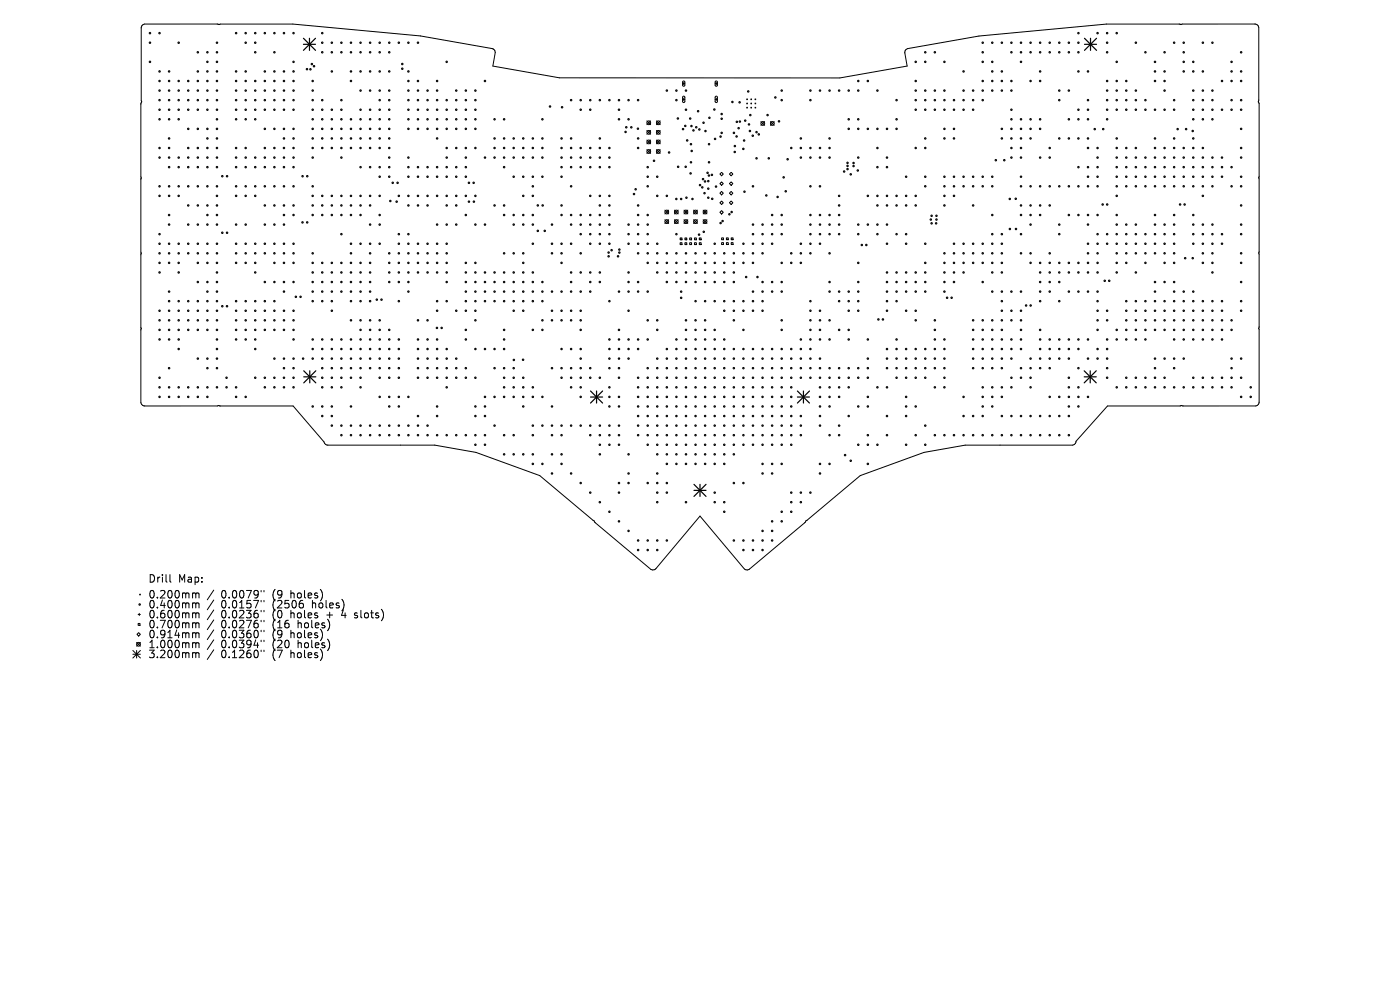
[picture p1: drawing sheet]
<svg xmlns="http://www.w3.org/2000/svg" width="297mm" height="210mm" viewBox="0 0 297 210" stroke-linecap="round" stroke-linejoin="round" font-family="sans-serif">
<defs><g id="words">
<g font-size="2.2">
<text x="31.4" y="123.8">Drill</text>
<text x="37.8" y="123.8">Map:</text>
<text x="31.4" y="127.2">0.200mm</text>
<text x="31.4" y="129.3">0.400mm</text>
<text x="31.4" y="131.4">0.600mm</text>
<text x="46.9" y="127.2">0.0079&quot;</text>
<text x="46.9" y="129.3">0.0157&quot;</text>
<text x="46.9" y="131.4">0.0236&quot;</text>
<text x="57.9" y="127.2">(9</text>
<text x="57.9" y="129.3">(2506</text>
<text x="57.9" y="131.4">(0</text>
<text x="61.9" y="127.2">holes)</text>
<text x="61.9" y="131.4">holes</text>
<text x="66.4" y="129.3">holes)</text>
<text x="69.6" y="131.4">+</text>
<text x="73" y="131.4">4</text>
<text x="75.9" y="131.4">slots)</text>
<text x="31.4" y="133.5">0.700mm</text>
<text x="31.4" y="135.6">0.914mm</text>
<text x="31.4" y="137.7">1.000mm</text>
<text x="46.9" y="133.5">0.0276&quot;</text>
<text x="46.9" y="135.6">0.0360&quot;</text>
<text x="46.9" y="137.7">0.0394&quot;</text>
<text x="57.9" y="133.5">(16</text>
<text x="57.9" y="135.6">(9</text>
<text x="57.9" y="137.7">(20</text>
<text x="61.9" y="135.6">holes)</text>
<text x="63.4" y="133.5">holes)</text>
<text x="63.4" y="137.7">holes)</text>
<text x="31.4" y="139.8">3.200mm</text>
<text x="46.9" y="139.8">0.1260&quot;</text>
<text x="57.9" y="139.8">(7</text>
<text x="61.9" y="139.8">holes)</text>
</g>
</g></defs>
<g fill="none" stroke="#000" stroke-width=".21">
<path d="M144.8 17.7h.5M144.9 17.2h.2l.2 .2v.7l-.2 .2-.3-.2zM145 17.5v.5M151.7 17.7h.5M151.8 17.2h.2l.2 .2v.7l-.2 .2-.3-.2zM152 17.5v.5M137.2 25.6l.8 .8M137.2 27.7l.8 .8M137.2 29.7l.8 .8M137.2 31.7l.8 .8M138 25.6l-.8 .8M138 27.7l-.8 .8"/>
<path d="M138 29.7l-.8 .8M138 31.7l-.8 .8M139.3 27.7l.8 .8M139.3 31.7l.8 .8M139.3 25.6l.8 .8M139.3 29.7l.8 .8M140.1 25.6l-.8 .8M140.1 27.7l-.8 .8M140.1 29.7l-.8 .8M140.1 31.7l-.8 .8M144.8 21.1h.5M144.9 20.5l.2-.1 .2 .2v1l-.2 .2-.3-.2z"/>
<path d="M145 20.8v.5M151.7 21.1h.5M151.8 20.5l.2-.1 .2 .2v1l-.2 .2-.3-.2zM152 20.8v.5M152.7 36.9l.4-.3 .3 .3-.3 .4zM152.7 38.9l.4-.3 .3 .3-.3 .4zM154.7 36.9l.4-.3 .4 .3-.4 .4zM154.7 38.9l.4-.3 .4 .3-.4 .4zM158.4 21l.2 .2M158.4 21.9l.2 .1M158.4 22.8l.2 .1M158.6 21l-.2 .2"/>
<path d="M158.6 21.9l-.2 .1M158.6 22.8l-.2 .1M159.3 21l.2 .2M159.3 21.9l.2 .1M159.3 22.8l.2 .1M159.5 21l-.2 .2M159.5 21.9l-.2 .1M159.5 22.8l-.2 .1M160.2 21l.1 .2M160.2 21.9l.1 .1M160.2 22.8l.1 .1M160.3 21l-.1 .2"/>
<path d="M160.3 21.9l-.1 .1M160.3 22.8l-.1 .1M161.4 25.8l.8 .8M162.2 25.8l-.8 .8M163.4 25.8l.8 .8M164.2 25.8l-.8 .8M267 37.7v16M267 37.7l.1-15.7-.2-.4 .1-.4v-15.4a.83 .83 0 0 0-.8-.7h-15.4l-.3 .1-.3-.1h-15.5l-27 2.5-15.2 2.7a.84 .84 0 0 0-.5 1l.4 2.7-14.2 2.5h-59.5l-14.1-2.5 .5-2.9a.84 .84 0 0 0-.7-.8l-15.2-2.7-27.1-2.5h-15.4l-.2 .1-.4-.1h-15.5a.84 .84 0 0 0-.6 .8v15.4l.1 .3-.2 .5 .1 47.6M267 37.7h.1M141 44.6l.8 .8M141 46.6l.8 .8M141.8 44.6l-.8 .8"/>
<path d="M141.8 46.6l-.8 .8M143.1 46.6l.8 .8M143.1 44.6l.8 .8M143.9 44.6l-.8 .8M143.9 46.6l-.8 .8M144.3 50.5h.4v.4h-.4zM144.3 51.5h.4v.4h-.4zM145.1 46.6l.8 .8M145.1 44.6l.8 .8M145.3 50.5h.4v.4h-.4zM145.3 51.5h.4v.4h-.4zM145.9 44.6l-.8 .8"/>
<path d="M145.9 46.6l-.8 .8M146.3 50.5h.4v.4h-.4zM146.3 51.5h.4v.4h-.4zM147.1 46.6l.8 .8M147.1 44.6l.8 .8M147.3 50.5h.4v.4h-.4zM147.3 51.5h.4v.4h-.4zM147.9 44.6l-.8 .8M147.9 46.6l-.8 .8M148.3 50.5h.4v.4h-.4zM148.3 51.5h.4v.4h-.4zM149.2 46.6l.8 .8"/>
<path d="M149.2 44.6l.8 .8M150 44.6l-.8 .8M150 46.6l-.8 .8M152.7 41l.4-.4 .3 .4-.3 .3zM152.7 43l.4-.4 .3 .4-.3 .4zM153.1 44.7l.3 .3-.3 .4-.4-.4zM153.1 50.5h.4v.4h-.4zM153.1 51.5h.4v.4h-.4zM154.1 50.5h.4v.4h-.4zM154.1 51.5h.4v.4h-.4zM154.7 41l.4-.4 .4 .4-.4 .3zM154.7 43l.4-.4 .4 .4-.4 .4z"/>
<path d="M155.1 50.5h.4v.4h-.4zM155.1 51.5h.4v.4h-.4zM267 53.7l.1 31.6a.84 .84 0 0 1-.7 .8h-15.4l-.4-.1-.2 .1h-15.5l-6.6 7.5a.84 .84 0 0 1-.7 .8h-22.8l-8.8 1.6-13.5 4.9-23.5 19.8a.84 .84 0 0 1-1.1 0l-9.4-11.2-9.3 11.1a.84 .84 0 0 1-1.1 .2l-23.6-19.9-13.5-4.9-8.8-1.6h-22.6a.84 .84 0 0 1-.9-.7l-6.5-7.6h-15.4l-.4-.1-.3 .1h-15.4a.84 .84 0 0 1-.8-.7l.1-15.7M267 53.7h.1M30 69.7h.1M28.2 138l1.6 1.6M28.2 138.8h1.6M29 136.3l.8 .8M29 138v1.6M29.3 130.3h.5M29.3 132.3h.4v.4h-.4zM29.4 134.2l.4 .4-.4 .3-.3-.3z"/>
<path d="M29.5 130.1v.5M29.6 126l.2 .2M29.8 126l-.2 .2M29.8 136.3l-.8 .8M29.8 138l-1.6 1.6M36.1 121.9v1.4l.2 .2M41.1 125.8l.4 .2M41.1 127.9l.4 .2M41.1 130l.4 .2M41.1 132.1l.4 .2M41.1 134.2l.4 .3M41.1 136.3l.4 .3"/>
<path d="M41.1 138.4l.4 .3M41.5 126l.3-.2 .3 .1 .1 1M41.5 126v.9M41.5 128.1v.9M41.5 130.2v.9M41.5 132.3v.9M41.5 134.5v.8M41.5 136.6v.8M41.5 138.7v.8M41.5 128.1l.3-.2 .3 .1 .1 1M41.5 130.2l.3-.2 .3 .1 .1 1M41.5 132.3l.3-.2 .3 .1 .1 1"/>
<path d="M41.5 134.5l.3-.3 .3 .1 .1 1M41.5 136.6l.3-.3 .3 .1 .1 1M41.5 138.7l.3-.3 .3 .1 .1 1M45.3 125.2l-1.3 2M45.3 127.3l-1.3 2M45.3 129.4l-1.3 2.1M45.3 131.5l-1.3 2.1M45.3 133.6l-1.3 2.1M45.3 135.7l-1.3 2.1M45.3 137.8l-1.3 2.1M55.4 125.3v.3M55.4 127.4v.3"/>
<path d="M55.4 129.5v.3M55.4 131.6v.3M55.4 133.7v.3M55.4 135.8v.3M55.4 137.9v.3M56 125.3v.3M56 127.4v.3M56 129.5v.3M56 131.6v.3M56 133.7v.3M56 135.8v.3M56 137.9v.3"/>
<path d="M64.4 128.3l-.2 .6M75.2 131l.1 .1M75.3 130.1v.4"/>
<circle cx="31.8" cy="7" r=".16"/>
<circle cx="31.8" cy="9.1" r=".16"/>
<circle cx="31.8" cy="13.1" r=".16"/>
<circle cx="33.8" cy="19.2" r=".16"/>
<circle cx="33.8" cy="15.2" r=".16"/>
<circle cx="33.8" cy="17.2" r=".16"/>
<circle cx="33.8" cy="7" r=".16"/>
<circle cx="35.9" cy="19.2" r=".16"/>
<circle cx="35.9" cy="15.2" r=".16"/>
<circle cx="35.9" cy="17.2" r=".16"/>
<circle cx="37.9" cy="19.2" r=".16"/>
<circle cx="37.9" cy="17.2" r=".16"/>
<circle cx="37.9" cy="9.1" r=".16"/>
<circle cx="39.9" cy="19.2" r=".16"/>
<circle cx="39.9" cy="17.2" r=".16"/>
<circle cx="42" cy="19.2" r=".16"/>
<circle cx="42" cy="11.1" r=".16"/>
<circle cx="42" cy="15.2" r=".16"/>
<circle cx="42" cy="17.2" r=".16"/>
<circle cx="44" cy="19.2" r=".16"/>
<circle cx="44" cy="11.1" r=".16"/>
<circle cx="44" cy="15.2" r=".16"/>
<circle cx="44" cy="17.2" r=".16"/>
<circle cx="44" cy="13.1" r=".16"/>
<circle cx="46" cy="19.2" r=".16"/>
<circle cx="46" cy="11.1" r=".16"/>
<circle cx="46" cy="15.2" r=".16"/>
<circle cx="46" cy="17.2" r=".16"/>
<circle cx="46" cy="9.1" r=".16"/>
<circle cx="46" cy="13.1" r=".16"/>
<circle cx="50.1" cy="19.2" r=".16"/>
<circle cx="50.1" cy="15.2" r=".16"/>
<circle cx="50.1" cy="17.2" r=".16"/>
<circle cx="50.1" cy="7" r=".16"/>
<circle cx="52.1" cy="19.2" r=".16"/>
<circle cx="52.1" cy="15.2" r=".16"/>
<circle cx="52.1" cy="17.2" r=".16"/>
<circle cx="52.1" cy="7" r=".16"/>
<circle cx="52.1" cy="9.1" r=".16"/>
<circle cx="54.1" cy="19.2" r=".16"/>
<circle cx="54.1" cy="11.1" r=".16"/>
<circle cx="54.1" cy="17.2" r=".16"/>
<circle cx="54.1" cy="7" r=".16"/>
<circle cx="54.1" cy="9.1" r=".16"/>
<circle cx="56.2" cy="19.2" r=".16"/>
<circle cx="56.2" cy="15.2" r=".16"/>
<circle cx="56.2" cy="17.2" r=".16"/>
<circle cx="56.2" cy="7" r=".16"/>
<circle cx="58.2" cy="19.2" r=".16"/>
<circle cx="58.2" cy="11.1" r=".16"/>
<circle cx="58.2" cy="15.2" r=".16"/>
<circle cx="58.2" cy="17.2" r=".16"/>
<circle cx="58.2" cy="7" r=".16"/>
<circle cx="60.2" cy="19.2" r=".16"/>
<circle cx="60.2" cy="15.2" r=".16"/>
<circle cx="60.2" cy="17.2" r=".16"/>
<circle cx="60.2" cy="7" r=".16"/>
<circle cx="62.3" cy="19.2" r=".16"/>
<circle cx="62.3" cy="15.2" r=".16"/>
<circle cx="62.3" cy="17.2" r=".16"/>
<circle cx="62.3" cy="7" r=".16"/>
<circle cx="62.3" cy="13.1" r=".16"/>
<circle cx="65.1" cy="14.7" r=".16"/>
<circle cx="65.9" cy="14.7" r=".16"/>
<circle cx="66.2" cy="13.6" r=".16"/>
<circle cx="66.3" cy="19.2" r=".16"/>
<circle cx="66.3" cy="17.2" r=".16"/>
<circle cx="66.6" cy="14" r=".16"/>
<circle cx="68.4" cy="11.1" r=".16"/>
<circle cx="68.4" cy="9.1" r=".16"/>
<circle cx="68.4" cy="7" r=".16"/>
<circle cx="70.4" cy="11.1" r=".16"/>
<circle cx="70.4" cy="15.2" r=".16"/>
<circle cx="70.4" cy="9.1" r=".16"/>
<circle cx="72.4" cy="11.1" r=".16"/>
<circle cx="72.4" cy="9.1" r=".16"/>
<circle cx="74.5" cy="11.1" r=".16"/>
<circle cx="74.5" cy="15.2" r=".16"/>
<circle cx="74.5" cy="17.2" r=".16"/>
<circle cx="74.5" cy="9.1" r=".16"/>
<circle cx="76.5" cy="19.2" r=".16"/>
<circle cx="76.5" cy="11.1" r=".16"/>
<circle cx="76.5" cy="15.2" r=".16"/>
<circle cx="76.5" cy="9.1" r=".16"/>
<circle cx="78.5" cy="19.2" r=".16"/>
<circle cx="78.5" cy="11.1" r=".16"/>
<circle cx="78.5" cy="15.2" r=".16"/>
<circle cx="78.5" cy="9.1" r=".16"/>
<circle cx="80.5" cy="19.2" r=".16"/>
<circle cx="80.5" cy="11.1" r=".16"/>
<circle cx="80.5" cy="15.2" r=".16"/>
<circle cx="80.5" cy="9.1" r=".16"/>
<circle cx="82.6" cy="19.2" r=".16"/>
<circle cx="82.6" cy="11.1" r=".16"/>
<circle cx="82.6" cy="15.2" r=".16"/>
<circle cx="82.6" cy="9.1" r=".16"/>
<circle cx="84.6" cy="9.1" r=".16"/>
<circle cx="85.3" cy="13.6" r=".16"/>
<circle cx="85.3" cy="14.6" r=".16"/>
<circle cx="86.6" cy="19.2" r=".16"/>
<circle cx="86.6" cy="15.2" r=".16"/>
<circle cx="86.6" cy="17.2" r=".16"/>
<circle cx="86.6" cy="9.1" r=".16"/>
<circle cx="88.7" cy="19.2" r=".16"/>
<circle cx="88.7" cy="17.2" r=".16"/>
<circle cx="88.7" cy="9.1" r=".16"/>
<circle cx="90.7" cy="19.2" r=".16"/>
<circle cx="92.7" cy="19.2" r=".16"/>
<circle cx="92.7" cy="17.2" r=".16"/>
<circle cx="94.8" cy="13.1" r=".16"/>
<circle cx="96.8" cy="19.2" r=".16"/>
<circle cx="98.8" cy="19.2" r=".16"/>
<circle cx="100.9" cy="19.2" r=".16"/>
<circle cx="102.9" cy="17.2" r=".16"/>
<circle cx="141.5" cy="19.2" r=".16"/>
<circle cx="143.5" cy="19.2" r=".16"/>
<circle cx="145.5" cy="19.2" r=".16"/>
<circle cx="158.7" cy="19.4" r=".16"/>
<circle cx="165.8" cy="19.2" r=".16"/>
<circle cx="171.9" cy="19.2" r=".16"/>
<circle cx="174" cy="19.2" r=".16"/>
<circle cx="176" cy="19.2" r=".16"/>
<circle cx="178" cy="19.2" r=".16"/>
<circle cx="180" cy="19.2" r=".16"/>
<circle cx="182.1" cy="19.2" r=".16"/>
<circle cx="182.1" cy="17.2" r=".16"/>
<circle cx="184.1" cy="17.2" r=".16"/>
<circle cx="186.1" cy="19.2" r=".16"/>
<circle cx="194.3" cy="19.2" r=".16"/>
<circle cx="194.3" cy="17.2" r=".16"/>
<circle cx="194.3" cy="13.1" r=".16"/>
<circle cx="196.3" cy="19.2" r=".16"/>
<circle cx="196.3" cy="11.1" r=".16"/>
<circle cx="196.3" cy="13.1" r=".16"/>
<circle cx="198.3" cy="19.2" r=".16"/>
<circle cx="198.3" cy="11.1" r=".16"/>
<circle cx="200.4" cy="19.2" r=".16"/>
<circle cx="200.4" cy="13.1" r=".16"/>
<circle cx="204.4" cy="19.2" r=".16"/>
<circle cx="204.4" cy="15.2" r=".16"/>
<circle cx="206.4" cy="19.2" r=".16"/>
<circle cx="208.5" cy="19.2" r=".16"/>
<circle cx="208.5" cy="11.1" r=".16"/>
<circle cx="208.5" cy="17.2" r=".16"/>
<circle cx="208.5" cy="9.1" r=".16"/>
<circle cx="208.5" cy="13.1" r=".16"/>
<circle cx="210.5" cy="19.2" r=".16"/>
<circle cx="210.5" cy="15.2" r=".16"/>
<circle cx="210.5" cy="17.2" r=".16"/>
<circle cx="210.5" cy="9.1" r=".16"/>
<circle cx="210.5" cy="13.1" r=".16"/>
<circle cx="212.5" cy="19.2" r=".16"/>
<circle cx="212.5" cy="15.2" r=".16"/>
<circle cx="212.5" cy="17.2" r=".16"/>
<circle cx="212.5" cy="9.1" r=".16"/>
<circle cx="214.6" cy="19.2" r=".16"/>
<circle cx="214.6" cy="11.1" r=".16"/>
<circle cx="214.6" cy="17.2" r=".16"/>
<circle cx="214.6" cy="9.1" r=".16"/>
<circle cx="216.6" cy="11.1" r=".16"/>
<circle cx="216.6" cy="9.1" r=".16"/>
<circle cx="216.6" cy="13.1" r=".16"/>
<circle cx="218.6" cy="11.1" r=".16"/>
<circle cx="218.6" cy="17.2" r=".16"/>
<circle cx="218.6" cy="9.1" r=".16"/>
<circle cx="220.7" cy="11.1" r=".16"/>
<circle cx="220.7" cy="15.2" r=".16"/>
<circle cx="220.7" cy="17.2" r=".16"/>
<circle cx="220.7" cy="9.1" r=".16"/>
<circle cx="222.7" cy="11.1" r=".16"/>
<circle cx="222.7" cy="9.1" r=".16"/>
<circle cx="224.7" cy="19.2" r=".16"/>
<circle cx="224.7" cy="11.1" r=".16"/>
<circle cx="224.7" cy="9.1" r=".16"/>
<circle cx="226.8" cy="19.2" r=".16"/>
<circle cx="226.8" cy="11.1" r=".16"/>
<circle cx="226.8" cy="9.1" r=".16"/>
<circle cx="228.8" cy="11.1" r=".16"/>
<circle cx="228.8" cy="15.2" r=".16"/>
<circle cx="228.8" cy="7" r=".16"/>
<circle cx="228.8" cy="9.1" r=".16"/>
<circle cx="230.8" cy="15.2" r=".16"/>
<circle cx="232.8" cy="7" r=".16"/>
<circle cx="234.9" cy="19.2" r=".16"/>
<circle cx="234.9" cy="11.1" r=".16"/>
<circle cx="234.9" cy="17.2" r=".16"/>
<circle cx="234.9" cy="9.1" r=".16"/>
<circle cx="234.9" cy="7" r=".16"/>
<circle cx="236.9" cy="19.2" r=".16"/>
<circle cx="236.9" cy="17.2" r=".16"/>
<circle cx="236.9" cy="7" r=".16"/>
<circle cx="236.9" cy="13.1" r=".16"/>
<circle cx="238.9" cy="19.2" r=".16"/>
<circle cx="238.9" cy="17.2" r=".16"/>
<circle cx="241" cy="19.2" r=".16"/>
<circle cx="241" cy="9.1" r=".16"/>
<circle cx="243" cy="11.1" r=".16"/>
<circle cx="245" cy="15.2" r=".16"/>
<circle cx="245" cy="17.2" r=".16"/>
<circle cx="245" cy="13.1" r=".16"/>
<circle cx="247.1" cy="19.2" r=".16"/>
<circle cx="247.1" cy="11.1" r=".16"/>
<circle cx="247.1" cy="15.2" r=".16"/>
<circle cx="247.1" cy="17.2" r=".16"/>
<circle cx="249.1" cy="9.1" r=".16"/>
<circle cx="251.1" cy="11.1" r=".16"/>
<circle cx="251.1" cy="15.2" r=".16"/>
<circle cx="251.1" cy="9.1" r=".16"/>
<circle cx="251.1" cy="13.1" r=".16"/>
<circle cx="253.1" cy="19.2" r=".16"/>
<circle cx="253.1" cy="15.2" r=".16"/>
<circle cx="253.1" cy="13.1" r=".16"/>
<circle cx="255.2" cy="19.2" r=".16"/>
<circle cx="255.2" cy="15.2" r=".16"/>
<circle cx="255.2" cy="9.1" r=".16"/>
<circle cx="257.2" cy="19.2" r=".16"/>
<circle cx="257.2" cy="9.1" r=".16"/>
<circle cx="259.2" cy="17.2" r=".16"/>
<circle cx="261.3" cy="15.2" r=".16"/>
<circle cx="261.3" cy="17.2" r=".16"/>
<circle cx="261.3" cy="13.1" r=".16"/>
<circle cx="263.3" cy="11.1" r=".16"/>
<circle cx="263.3" cy="15.2" r=".16"/>
<circle cx="263.3" cy="17.2" r=".16"/>
<circle cx="33.8" cy="31.4" r=".16"/>
<circle cx="33.8" cy="23.3" r=".16"/>
<circle cx="33.8" cy="39.5" r=".16"/>
<circle cx="33.8" cy="21.2" r=".16"/>
<circle cx="33.8" cy="25.3" r=".16"/>
<circle cx="33.8" cy="33.4" r=".16"/>
<circle cx="35.9" cy="31.4" r=".16"/>
<circle cx="35.9" cy="35.5" r=".16"/>
<circle cx="35.9" cy="23.3" r=".16"/>
<circle cx="35.9" cy="21.2" r=".16"/>
<circle cx="35.9" cy="39.5" r=".16"/>
<circle cx="35.9" cy="25.3" r=".16"/>
<circle cx="35.9" cy="29.4" r=".16"/>
<circle cx="35.9" cy="33.4" r=".16"/>
<circle cx="37.9" cy="35.5" r=".16"/>
<circle cx="37.9" cy="23.3" r=".16"/>
<circle cx="37.9" cy="39.5" r=".16"/>
<circle cx="37.9" cy="21.2" r=".16"/>
<circle cx="37.9" cy="25.3" r=".16"/>
<circle cx="37.9" cy="33.4" r=".16"/>
<circle cx="39.9" cy="31.4" r=".16"/>
<circle cx="39.9" cy="35.5" r=".16"/>
<circle cx="39.9" cy="23.3" r=".16"/>
<circle cx="39.9" cy="27.3" r=".16"/>
<circle cx="39.9" cy="21.2" r=".16"/>
<circle cx="39.9" cy="39.5" r=".16"/>
<circle cx="39.9" cy="33.4" r=".16"/>
<circle cx="42" cy="31.4" r=".16"/>
<circle cx="42" cy="35.5" r=".16"/>
<circle cx="42" cy="23.3" r=".16"/>
<circle cx="42" cy="27.3" r=".16"/>
<circle cx="42" cy="39.5" r=".16"/>
<circle cx="42" cy="21.2" r=".16"/>
<circle cx="42" cy="33.4" r=".16"/>
<circle cx="44" cy="31.4" r=".16"/>
<circle cx="44" cy="35.5" r=".16"/>
<circle cx="44" cy="23.3" r=".16"/>
<circle cx="44" cy="27.3" r=".16"/>
<circle cx="44" cy="21.2" r=".16"/>
<circle cx="44" cy="39.5" r=".16"/>
<circle cx="44" cy="29.4" r=".16"/>
<circle cx="44" cy="33.4" r=".16"/>
<circle cx="46" cy="31.4" r=".16"/>
<circle cx="46" cy="35.5" r=".16"/>
<circle cx="46" cy="23.3" r=".16"/>
<circle cx="46" cy="27.3" r=".16"/>
<circle cx="46" cy="21.2" r=".16"/>
<circle cx="46" cy="39.5" r=".16"/>
<circle cx="46" cy="29.4" r=".16"/>
<circle cx="46" cy="25.3" r=".16"/>
<circle cx="46" cy="33.4" r=".16"/>
<circle cx="47.2" cy="37.4" r=".16"/>
<circle cx="48.2" cy="37.4" r=".16"/>
<circle cx="50.1" cy="31.4" r=".16"/>
<circle cx="50.1" cy="35.5" r=".16"/>
<circle cx="50.1" cy="23.3" r=".16"/>
<circle cx="50.1" cy="21.2" r=".16"/>
<circle cx="50.1" cy="39.5" r=".16"/>
<circle cx="50.1" cy="25.3" r=".16"/>
<circle cx="50.1" cy="33.4" r=".16"/>
<circle cx="52.1" cy="31.4" r=".16"/>
<circle cx="52.1" cy="35.5" r=".16"/>
<circle cx="52.1" cy="23.3" r=".16"/>
<circle cx="52.1" cy="21.2" r=".16"/>
<circle cx="52.1" cy="39.5" r=".16"/>
<circle cx="52.1" cy="25.3" r=".16"/>
<circle cx="52.1" cy="33.4" r=".16"/>
<circle cx="54.1" cy="35.5" r=".16"/>
<circle cx="54.1" cy="23.3" r=".16"/>
<circle cx="54.1" cy="21.2" r=".16"/>
<circle cx="54.1" cy="39.5" r=".16"/>
<circle cx="54.1" cy="25.3" r=".16"/>
<circle cx="54.1" cy="33.4" r=".16"/>
<circle cx="56.2" cy="31.4" r=".16"/>
<circle cx="56.2" cy="35.5" r=".16"/>
<circle cx="56.2" cy="23.3" r=".16"/>
<circle cx="56.2" cy="27.3" r=".16"/>
<circle cx="56.2" cy="39.5" r=".16"/>
<circle cx="56.2" cy="21.2" r=".16"/>
<circle cx="56.2" cy="33.4" r=".16"/>
<circle cx="58.2" cy="31.4" r=".16"/>
<circle cx="58.2" cy="35.5" r=".16"/>
<circle cx="58.2" cy="23.3" r=".16"/>
<circle cx="58.2" cy="27.3" r=".16"/>
<circle cx="58.2" cy="39.5" r=".16"/>
<circle cx="58.2" cy="21.2" r=".16"/>
<circle cx="58.2" cy="33.4" r=".16"/>
<circle cx="60.2" cy="31.4" r=".16"/>
<circle cx="60.2" cy="35.5" r=".16"/>
<circle cx="60.2" cy="23.3" r=".16"/>
<circle cx="60.2" cy="27.3" r=".16"/>
<circle cx="60.2" cy="39.5" r=".16"/>
<circle cx="60.2" cy="21.2" r=".16"/>
<circle cx="60.2" cy="29.4" r=".16"/>
<circle cx="60.2" cy="33.4" r=".16"/>
<circle cx="62.3" cy="31.4" r=".16"/>
<circle cx="62.3" cy="35.5" r=".16"/>
<circle cx="62.3" cy="23.3" r=".16"/>
<circle cx="62.3" cy="27.3" r=".16"/>
<circle cx="62.3" cy="21.2" r=".16"/>
<circle cx="62.3" cy="39.5" r=".16"/>
<circle cx="62.3" cy="29.4" r=".16"/>
<circle cx="62.3" cy="33.4" r=".16"/>
<circle cx="64.2" cy="37.4" r=".16"/>
<circle cx="65.2" cy="37.4" r=".16"/>
<circle cx="66.3" cy="31.4" r=".16"/>
<circle cx="66.3" cy="23.3" r=".16"/>
<circle cx="66.3" cy="27.3" r=".16"/>
<circle cx="66.3" cy="21.2" r=".16"/>
<circle cx="66.3" cy="39.5" r=".16"/>
<circle cx="66.3" cy="29.4" r=".16"/>
<circle cx="66.3" cy="25.3" r=".16"/>
<circle cx="66.3" cy="33.4" r=".16"/>
<circle cx="68.4" cy="31.4" r=".16"/>
<circle cx="68.4" cy="23.3" r=".16"/>
<circle cx="68.4" cy="27.3" r=".16"/>
<circle cx="68.4" cy="21.2" r=".16"/>
<circle cx="68.4" cy="25.3" r=".16"/>
<circle cx="68.4" cy="29.4" r=".16"/>
<circle cx="70.4" cy="31.4" r=".16"/>
<circle cx="70.4" cy="23.3" r=".16"/>
<circle cx="70.4" cy="27.3" r=".16"/>
<circle cx="70.4" cy="25.3" r=".16"/>
<circle cx="70.4" cy="29.4" r=".16"/>
<circle cx="72.4" cy="31.4" r=".16"/>
<circle cx="72.4" cy="23.3" r=".16"/>
<circle cx="72.4" cy="27.3" r=".16"/>
<circle cx="72.4" cy="21.2" r=".16"/>
<circle cx="72.4" cy="25.3" r=".16"/>
<circle cx="72.4" cy="29.4" r=".16"/>
<circle cx="72.4" cy="33.4" r=".16"/>
<circle cx="74.5" cy="31.4" r=".16"/>
<circle cx="74.5" cy="27.3" r=".16"/>
<circle cx="74.5" cy="29.4" r=".16"/>
<circle cx="74.5" cy="25.3" r=".16"/>
<circle cx="76.5" cy="31.4" r=".16"/>
<circle cx="76.5" cy="35.5" r=".16"/>
<circle cx="76.5" cy="23.3" r=".16"/>
<circle cx="76.5" cy="27.3" r=".16"/>
<circle cx="76.5" cy="29.4" r=".16"/>
<circle cx="76.5" cy="25.3" r=".16"/>
<circle cx="78.5" cy="31.4" r=".16"/>
<circle cx="78.5" cy="35.5" r=".16"/>
<circle cx="78.5" cy="23.3" r=".16"/>
<circle cx="78.5" cy="27.3" r=".16"/>
<circle cx="78.5" cy="29.4" r=".16"/>
<circle cx="78.5" cy="25.3" r=".16"/>
<circle cx="80.5" cy="31.4" r=".16"/>
<circle cx="80.5" cy="35.5" r=".16"/>
<circle cx="80.5" cy="37.5" r=".16"/>
<circle cx="80.5" cy="23.3" r=".16"/>
<circle cx="80.5" cy="27.3" r=".16"/>
<circle cx="80.5" cy="21.2" r=".16"/>
<circle cx="80.5" cy="29.4" r=".16"/>
<circle cx="80.5" cy="25.3" r=".16"/>
<circle cx="82.6" cy="31.4" r=".16"/>
<circle cx="82.6" cy="35.5" r=".16"/>
<circle cx="82.6" cy="37.5" r=".16"/>
<circle cx="82.6" cy="23.3" r=".16"/>
<circle cx="82.6" cy="27.3" r=".16"/>
<circle cx="82.6" cy="21.2" r=".16"/>
<circle cx="82.6" cy="29.4" r=".16"/>
<circle cx="82.6" cy="25.3" r=".16"/>
<circle cx="82.6" cy="33.4" r=".16"/>
<circle cx="83.3" cy="38.8" r=".16"/>
<circle cx="84.3" cy="38.8" r=".16"/>
<circle cx="86.6" cy="35.5" r=".16"/>
<circle cx="86.6" cy="23.3" r=".16"/>
<circle cx="86.6" cy="37.5" r=".16"/>
<circle cx="86.6" cy="27.3" r=".16"/>
<circle cx="86.6" cy="21.2" r=".16"/>
<circle cx="86.6" cy="25.3" r=".16"/>
<circle cx="86.6" cy="33.4" r=".16"/>
<circle cx="88.7" cy="35.5" r=".16"/>
<circle cx="88.7" cy="23.3" r=".16"/>
<circle cx="88.7" cy="37.5" r=".16"/>
<circle cx="88.7" cy="27.3" r=".16"/>
<circle cx="88.7" cy="21.2" r=".16"/>
<circle cx="88.7" cy="25.3" r=".16"/>
<circle cx="90.7" cy="35.5" r=".16"/>
<circle cx="90.7" cy="23.3" r=".16"/>
<circle cx="90.7" cy="37.5" r=".16"/>
<circle cx="90.7" cy="27.3" r=".16"/>
<circle cx="90.7" cy="21.2" r=".16"/>
<circle cx="90.7" cy="25.3" r=".16"/>
<circle cx="92.7" cy="35.5" r=".16"/>
<circle cx="92.7" cy="23.3" r=".16"/>
<circle cx="92.7" cy="37.5" r=".16"/>
<circle cx="92.7" cy="27.3" r=".16"/>
<circle cx="92.7" cy="21.2" r=".16"/>
<circle cx="92.7" cy="25.3" r=".16"/>
<circle cx="92.7" cy="29.4" r=".16"/>
<circle cx="94.8" cy="31.4" r=".16"/>
<circle cx="94.8" cy="35.5" r=".16"/>
<circle cx="94.8" cy="23.3" r=".16"/>
<circle cx="94.8" cy="37.5" r=".16"/>
<circle cx="94.8" cy="27.3" r=".16"/>
<circle cx="94.8" cy="21.2" r=".16"/>
<circle cx="94.8" cy="25.3" r=".16"/>
<circle cx="94.8" cy="33.4" r=".16"/>
<circle cx="96.8" cy="31.4" r=".16"/>
<circle cx="96.8" cy="35.5" r=".16"/>
<circle cx="96.8" cy="23.3" r=".16"/>
<circle cx="96.8" cy="37.5" r=".16"/>
<circle cx="96.8" cy="27.3" r=".16"/>
<circle cx="96.8" cy="21.2" r=".16"/>
<circle cx="96.8" cy="25.3" r=".16"/>
<circle cx="98.8" cy="31.4" r=".16"/>
<circle cx="98.8" cy="35.5" r=".16"/>
<circle cx="98.8" cy="37.5" r=".16"/>
<circle cx="98.8" cy="23.3" r=".16"/>
<circle cx="98.8" cy="27.3" r=".16"/>
<circle cx="98.8" cy="21.2" r=".16"/>
<circle cx="98.8" cy="25.3" r=".16"/>
<circle cx="98.8" cy="33.4" r=".16"/>
<circle cx="99.5" cy="38.8" r=".16"/>
<circle cx="100.5" cy="38.8" r=".16"/>
<circle cx="100.9" cy="31.4" r=".16"/>
<circle cx="100.9" cy="23.3" r=".16"/>
<circle cx="100.9" cy="27.3" r=".16"/>
<circle cx="100.9" cy="21.2" r=".16"/>
<circle cx="100.9" cy="25.3" r=".16"/>
<circle cx="102.9" cy="33.4" r=".16"/>
<circle cx="104.9" cy="31.4" r=".16"/>
<circle cx="104.9" cy="25.3" r=".16"/>
<circle cx="104.9" cy="29.4" r=".16"/>
<circle cx="104.9" cy="33.4" r=".16"/>
<circle cx="106.9" cy="31.4" r=".16"/>
<circle cx="106.9" cy="35.5" r=".16"/>
<circle cx="106.9" cy="25.3" r=".16"/>
<circle cx="106.9" cy="29.4" r=".16"/>
<circle cx="106.9" cy="33.4" r=".16"/>
<circle cx="109" cy="31.4" r=".16"/>
<circle cx="109" cy="37.5" r=".16"/>
<circle cx="109" cy="29.4" r=".16"/>
<circle cx="109" cy="33.4" r=".16"/>
<circle cx="111" cy="31.4" r=".16"/>
<circle cx="111" cy="37.5" r=".16"/>
<circle cx="111" cy="29.4" r=".16"/>
<circle cx="111" cy="33.4" r=".16"/>
<circle cx="113" cy="31.4" r=".16"/>
<circle cx="113" cy="37.5" r=".16"/>
<circle cx="113" cy="39.5" r=".16"/>
<circle cx="113" cy="29.4" r=".16"/>
<circle cx="113" cy="33.4" r=".16"/>
<circle cx="115.1" cy="31.4" r=".16"/>
<circle cx="115.1" cy="37.5" r=".16"/>
<circle cx="115.1" cy="25.3" r=".16"/>
<circle cx="115.1" cy="29.4" r=".16"/>
<circle cx="115.1" cy="33.4" r=".16"/>
<circle cx="116.7" cy="22.6" r=".16"/>
<circle cx="119.1" cy="31.4" r=".16"/>
<circle cx="119.1" cy="35.5" r=".16"/>
<circle cx="119.1" cy="37.5" r=".16"/>
<circle cx="119.1" cy="29.4" r=".16"/>
<circle cx="119.1" cy="33.4" r=".16"/>
<circle cx="119.2" cy="22.8" r=".16"/>
<circle cx="121.2" cy="31.4" r=".16"/>
<circle cx="121.2" cy="35.5" r=".16"/>
<circle cx="121.2" cy="21.2" r=".16"/>
<circle cx="121.2" cy="39.5" r=".16"/>
<circle cx="121.2" cy="29.4" r=".16"/>
<circle cx="121.2" cy="33.4" r=".16"/>
<circle cx="123.2" cy="31.4" r=".16"/>
<circle cx="123.2" cy="35.5" r=".16"/>
<circle cx="123.2" cy="23.3" r=".16"/>
<circle cx="123.2" cy="21.2" r=".16"/>
<circle cx="123.2" cy="33.4" r=".16"/>
<circle cx="125.2" cy="31.4" r=".16"/>
<circle cx="125.2" cy="35.5" r=".16"/>
<circle cx="125.2" cy="23.3" r=".16"/>
<circle cx="125.2" cy="21.2" r=".16"/>
<circle cx="125.2" cy="33.4" r=".16"/>
<circle cx="127.3" cy="31.4" r=".16"/>
<circle cx="127.3" cy="35.5" r=".16"/>
<circle cx="127.3" cy="21.2" r=".16"/>
<circle cx="127.3" cy="29.4" r=".16"/>
<circle cx="127.3" cy="33.4" r=".16"/>
<circle cx="129.3" cy="31.4" r=".16"/>
<circle cx="129.3" cy="35.5" r=".16"/>
<circle cx="129.3" cy="21.2" r=".16"/>
<circle cx="129.3" cy="33.4" r=".16"/>
<circle cx="131.3" cy="23.3" r=".16"/>
<circle cx="131.3" cy="21.2" r=".16"/>
<circle cx="131.3" cy="25.3" r=".16"/>
<circle cx="132.7" cy="28" r=".16"/>
<circle cx="132.9" cy="27" r=".16"/>
<circle cx="133.3" cy="21.2" r=".16"/>
<circle cx="133.3" cy="25.3" r=".16"/>
<circle cx="133.9" cy="27" r=".16"/>
<circle cx="135.3" cy="27.3" r=".16"/>
<circle cx="135.4" cy="31.4" r=".16"/>
<circle cx="135.4" cy="21.2" r=".16"/>
<circle cx="135.4" cy="29.4" r=".16"/>
<circle cx="137.4" cy="35.5" r=".16"/>
<circle cx="137.4" cy="37.5" r=".16"/>
<circle cx="137.4" cy="39.5" r=".16"/>
<circle cx="137.6" cy="26" r=".4"/>
<circle cx="137.6" cy="30.1" r=".4"/>
<circle cx="137.6" cy="32.1" r=".4"/>
<circle cx="137.6" cy="28.1" r=".4"/>
<circle cx="138.7" cy="34.1" r=".16"/>
<circle cx="139.4" cy="37.5" r=".16"/>
<circle cx="139.7" cy="26" r=".4"/>
<circle cx="139.7" cy="30.1" r=".4"/>
<circle cx="139.7" cy="32.1" r=".4"/>
<circle cx="139.7" cy="28.1" r=".4"/>
<circle cx="141.9" cy="32.3" r=".16"/>
<circle cx="143.5" cy="21.2" r=".16"/>
<circle cx="143.8" cy="25.1" r=".16"/>
<circle cx="143.9" cy="35.4" r=".16"/>
<circle cx="144.9" cy="27.4" r=".16"/>
<circle cx="145.4" cy="26.7" r=".16"/>
<circle cx="145.5" cy="35.4" r=".16"/>
<circle cx="145.5" cy="23.3" r=".16"/>
<circle cx="145.8" cy="29.8" r=".16"/>
<circle cx="146.4" cy="25.2" r=".16"/>
<circle cx="146.5" cy="36.8" r=".16"/>
<circle cx="146.6" cy="30.6" r=".16"/>
<circle cx="146.6" cy="34.4" r=".16"/>
<circle cx="146.7" cy="26.7" r=".16"/>
<circle cx="146.7" cy="32" r=".16"/>
<circle cx="147.1" cy="27.7" r=".16"/>
<circle cx="147.7" cy="27" r=".16"/>
<circle cx="148.1" cy="23.6" r=".16"/>
<circle cx="148.4" cy="27.5" r=".16"/>
<circle cx="148.5" cy="39.3" r=".16"/>
<circle cx="149" cy="39.7" r=".16"/>
<circle cx="149.1" cy="38" r=".16"/>
<circle cx="149.3" cy="26" r=".16"/>
<circle cx="149.6" cy="38.5" r=".16"/>
<circle cx="149.7" cy="27.8" r=".16"/>
<circle cx="150.1" cy="36.7" r=".16"/>
<circle cx="150.3" cy="38.4" r=".16"/>
<circle cx="150.4" cy="37.2" r=".16"/>
<circle cx="150.4" cy="30.6" r=".16"/>
<circle cx="150.4" cy="34.4" r=".16"/>
<circle cx="150.5" cy="25" r=".16"/>
<circle cx="151" cy="37.1" r=".16"/>
<circle cx="151.5" cy="23.2" r=".16"/>
<circle cx="151.7" cy="29.5" r=".16"/>
<circle cx="151.9" cy="39.6" r=".16"/>
<circle cx="152.9" cy="29" r=".16"/>
<circle cx="153.1" cy="25.2" r=".16"/>
<circle cx="153.1" cy="28.2" r=".16"/>
<circle cx="153.1" cy="24.2" r=".16"/>
<circle cx="155.4" cy="21.6" r=".16"/>
<circle cx="155.7" cy="28.2" r=".16"/>
<circle cx="155.9" cy="32.2" r=".16"/>
<circle cx="155.9" cy="31" r=".16"/>
<circle cx="156.3" cy="28.9" r=".16"/>
<circle cx="156.3" cy="25.8" r=".16"/>
<circle cx="156.7" cy="27.2" r=".16"/>
<circle cx="156.9" cy="21.7" r=".16"/>
<circle cx="157" cy="25.8" r=".16"/>
<circle cx="157.7" cy="31.6" r=".16"/>
<circle cx="157.9" cy="29.8" r=".16"/>
<circle cx="158.1" cy="25.6" r=".16"/>
<circle cx="158.9" cy="26.4" r=".16"/>
<circle cx="159.1" cy="27.8" r=".16"/>
<circle cx="159.2" cy="24.4" r=".16"/>
<circle cx="159.7" cy="28.8" r=".16"/>
<circle cx="159.7" cy="39.5" r=".16"/>
<circle cx="160.5" cy="28" r=".16"/>
<circle cx="160.5" cy="33.6" r=".16"/>
<circle cx="161" cy="28.5" r=".16"/>
<circle cx="161.8" cy="26.2" r=".4"/>
<circle cx="162.8" cy="24.4" r=".16"/>
<circle cx="163.1" cy="33.6" r=".16"/>
<circle cx="163.8" cy="26.2" r=".4"/>
<circle cx="164.5" cy="20.7" r=".16"/>
<circle cx="165.3" cy="25.7" r=".16"/>
<circle cx="165.8" cy="21.2" r=".16"/>
<circle cx="166.2" cy="37.6" r=".16"/>
<circle cx="167.1" cy="33.8" r=".16"/>
<circle cx="167.9" cy="31.4" r=".16"/>
<circle cx="169.9" cy="31.4" r=".16"/>
<circle cx="169.9" cy="29.4" r=".16"/>
<circle cx="169.9" cy="33.4" r=".16"/>
<circle cx="171.9" cy="31.4" r=".16"/>
<circle cx="171.9" cy="21.2" r=".16"/>
<circle cx="171.9" cy="39.5" r=".16"/>
<circle cx="171.9" cy="33.4" r=".16"/>
<circle cx="174" cy="31.4" r=".16"/>
<circle cx="174" cy="39.5" r=".16"/>
<circle cx="174" cy="33.4" r=".16"/>
<circle cx="176" cy="31.4" r=".16"/>
<circle cx="176" cy="29.4" r=".16"/>
<circle cx="176" cy="33.4" r=".16"/>
<circle cx="179.1" cy="36.4" r=".16"/>
<circle cx="179.8" cy="35.9" r=".16"/>
<circle cx="179.8" cy="35.2" r=".16"/>
<circle cx="179.8" cy="34.6" r=".16"/>
<circle cx="180" cy="27.3" r=".16"/>
<circle cx="180" cy="25.3" r=".16"/>
<circle cx="180.5" cy="37" r=".16"/>
<circle cx="181.1" cy="34.6" r=".16"/>
<circle cx="181.1" cy="35.2" r=".16"/>
<circle cx="182" cy="36.2" r=".16"/>
<circle cx="182.1" cy="27.3" r=".16"/>
<circle cx="182.1" cy="25.3" r=".16"/>
<circle cx="182.1" cy="33.4" r=".16"/>
<circle cx="184.1" cy="27.3" r=".16"/>
<circle cx="186.1" cy="31.4" r=".16"/>
<circle cx="186.1" cy="35.5" r=".16"/>
<circle cx="186.1" cy="27.3" r=".16"/>
<circle cx="188.2" cy="35.5" r=".16"/>
<circle cx="188.2" cy="27.3" r=".16"/>
<circle cx="188.2" cy="33.4" r=".16"/>
<circle cx="190.2" cy="27.3" r=".16"/>
<circle cx="190.2" cy="21.2" r=".16"/>
<circle cx="190.2" cy="25.3" r=".16"/>
<circle cx="192.2" cy="37.5" r=".16"/>
<circle cx="194.3" cy="31.4" r=".16"/>
<circle cx="194.3" cy="23.3" r=".16"/>
<circle cx="194.3" cy="21.2" r=".16"/>
<circle cx="196.3" cy="31.4" r=".16"/>
<circle cx="196.3" cy="37.5" r=".16"/>
<circle cx="196.3" cy="23.3" r=".16"/>
<circle cx="196.3" cy="21.2" r=".16"/>
<circle cx="196.3" cy="39.5" r=".16"/>
<circle cx="196.3" cy="29.4" r=".16"/>
<circle cx="198.3" cy="23.3" r=".16"/>
<circle cx="198.3" cy="21.2" r=".16"/>
<circle cx="200.4" cy="37.5" r=".16"/>
<circle cx="200.4" cy="23.3" r=".16"/>
<circle cx="200.4" cy="27.3" r=".16"/>
<circle cx="200.4" cy="21.2" r=".16"/>
<circle cx="200.4" cy="39.5" r=".16"/>
<circle cx="200.4" cy="29.4" r=".16"/>
<circle cx="202.4" cy="37.5" r=".16"/>
<circle cx="202.4" cy="23.3" r=".16"/>
<circle cx="202.4" cy="27.3" r=".16"/>
<circle cx="202.4" cy="21.2" r=".16"/>
<circle cx="202.4" cy="39.5" r=".16"/>
<circle cx="202.4" cy="29.4" r=".16"/>
<circle cx="204.4" cy="37.5" r=".16"/>
<circle cx="204.4" cy="23.3" r=".16"/>
<circle cx="204.4" cy="39.5" r=".16"/>
<circle cx="204.4" cy="21.2" r=".16"/>
<circle cx="206.4" cy="37.5" r=".16"/>
<circle cx="206.4" cy="23.3" r=".16"/>
<circle cx="206.4" cy="21.2" r=".16"/>
<circle cx="206.4" cy="39.5" r=".16"/>
<circle cx="208.5" cy="37.5" r=".16"/>
<circle cx="208.5" cy="21.2" r=".16"/>
<circle cx="208.5" cy="39.5" r=".16"/>
<circle cx="210.5" cy="37.5" r=".16"/>
<circle cx="210.5" cy="39.5" r=".16"/>
<circle cx="211.3" cy="34" r=".16"/>
<circle cx="212.5" cy="27.3" r=".16"/>
<circle cx="212.5" cy="29.4" r=".16"/>
<circle cx="213.1" cy="34" r=".16"/>
<circle cx="214.6" cy="31.4" r=".16"/>
<circle cx="214.6" cy="23.3" r=".16"/>
<circle cx="214.6" cy="27.3" r=".16"/>
<circle cx="214.6" cy="29.4" r=".16"/>
<circle cx="214.6" cy="25.3" r=".16"/>
<circle cx="214.6" cy="33.4" r=".16"/>
<circle cx="216.6" cy="31.4" r=".16"/>
<circle cx="216.6" cy="37.5" r=".16"/>
<circle cx="216.6" cy="27.3" r=".16"/>
<circle cx="216.6" cy="39.5" r=".16"/>
<circle cx="216.6" cy="25.3" r=".16"/>
<circle cx="216.6" cy="29.4" r=".16"/>
<circle cx="216.6" cy="33.4" r=".16"/>
<circle cx="218.6" cy="27.3" r=".16"/>
<circle cx="218.6" cy="39.5" r=".16"/>
<circle cx="218.6" cy="29.4" r=".16"/>
<circle cx="218.6" cy="25.3" r=".16"/>
<circle cx="220.7" cy="27.3" r=".16"/>
<circle cx="220.7" cy="39.5" r=".16"/>
<circle cx="220.7" cy="25.3" r=".16"/>
<circle cx="220.7" cy="33.4" r=".16"/>
<circle cx="222.7" cy="31.4" r=".16"/>
<circle cx="222.7" cy="39.5" r=".16"/>
<circle cx="222.7" cy="33.4" r=".16"/>
<circle cx="224.7" cy="39.5" r=".16"/>
<circle cx="224.7" cy="21.2" r=".16"/>
<circle cx="224.7" cy="29.4" r=".16"/>
<circle cx="226.8" cy="39.5" r=".16"/>
<circle cx="226.8" cy="29.4" r=".16"/>
<circle cx="226.8" cy="25.3" r=".16"/>
<circle cx="228.8" cy="35.5" r=".16"/>
<circle cx="228.8" cy="23.3" r=".16"/>
<circle cx="228.8" cy="39.5" r=".16"/>
<circle cx="228.8" cy="29.4" r=".16"/>
<circle cx="228.8" cy="25.3" r=".16"/>
<circle cx="230.8" cy="31.4" r=".16"/>
<circle cx="230.8" cy="35.5" r=".16"/>
<circle cx="230.8" cy="23.3" r=".16"/>
<circle cx="230.8" cy="37.5" r=".16"/>
<circle cx="230.8" cy="21.2" r=".16"/>
<circle cx="230.8" cy="39.5" r=".16"/>
<circle cx="230.8" cy="29.4" r=".16"/>
<circle cx="230.8" cy="25.3" r=".16"/>
<circle cx="232.2" cy="27.4" r=".16"/>
<circle cx="232.8" cy="31.4" r=".16"/>
<circle cx="232.8" cy="35.5" r=".16"/>
<circle cx="232.8" cy="37.5" r=".16"/>
<circle cx="232.8" cy="39.5" r=".16"/>
<circle cx="232.8" cy="33.4" r=".16"/>
<circle cx="234" cy="27.4" r=".16"/>
<circle cx="234.9" cy="23.3" r=".16"/>
<circle cx="234.9" cy="21.2" r=".16"/>
<circle cx="234.9" cy="25.3" r=".16"/>
<circle cx="236.9" cy="31.4" r=".16"/>
<circle cx="236.9" cy="35.5" r=".16"/>
<circle cx="236.9" cy="23.3" r=".16"/>
<circle cx="236.9" cy="37.5" r=".16"/>
<circle cx="236.9" cy="21.2" r=".16"/>
<circle cx="236.9" cy="39.5" r=".16"/>
<circle cx="236.9" cy="29.4" r=".16"/>
<circle cx="236.9" cy="33.4" r=".16"/>
<circle cx="238.9" cy="31.4" r=".16"/>
<circle cx="238.9" cy="35.5" r=".16"/>
<circle cx="238.9" cy="37.5" r=".16"/>
<circle cx="238.9" cy="23.3" r=".16"/>
<circle cx="238.9" cy="21.2" r=".16"/>
<circle cx="238.9" cy="39.5" r=".16"/>
<circle cx="238.9" cy="33.4" r=".16"/>
<circle cx="241" cy="31.4" r=".16"/>
<circle cx="241" cy="35.5" r=".16"/>
<circle cx="241" cy="23.3" r=".16"/>
<circle cx="241" cy="37.5" r=".16"/>
<circle cx="241" cy="39.5" r=".16"/>
<circle cx="241" cy="21.2" r=".16"/>
<circle cx="241" cy="33.4" r=".16"/>
<circle cx="243" cy="35.5" r=".16"/>
<circle cx="243" cy="37.5" r=".16"/>
<circle cx="243" cy="23.3" r=".16"/>
<circle cx="243" cy="21.2" r=".16"/>
<circle cx="243" cy="39.5" r=".16"/>
<circle cx="243" cy="33.4" r=".16"/>
<circle cx="245" cy="31.4" r=".16"/>
<circle cx="245" cy="35.5" r=".16"/>
<circle cx="245" cy="37.5" r=".16"/>
<circle cx="245" cy="23.3" r=".16"/>
<circle cx="245" cy="39.5" r=".16"/>
<circle cx="245" cy="29.4" r=".16"/>
<circle cx="245" cy="33.4" r=".16"/>
<circle cx="247.1" cy="31.4" r=".16"/>
<circle cx="247.1" cy="35.5" r=".16"/>
<circle cx="247.1" cy="37.5" r=".16"/>
<circle cx="247.1" cy="23.3" r=".16"/>
<circle cx="247.1" cy="39.5" r=".16"/>
<circle cx="247.1" cy="33.4" r=".16"/>
<circle cx="249.1" cy="31.4" r=".16"/>
<circle cx="249.1" cy="35.5" r=".16"/>
<circle cx="249.1" cy="37.5" r=".16"/>
<circle cx="249.1" cy="23.3" r=".16"/>
<circle cx="249.1" cy="21.2" r=".16"/>
<circle cx="249.1" cy="39.5" r=".16"/>
<circle cx="249.1" cy="29.4" r=".16"/>
<circle cx="249.1" cy="33.4" r=".16"/>
<circle cx="249.8" cy="27.4" r=".16"/>
<circle cx="251.1" cy="31.4" r=".16"/>
<circle cx="251.1" cy="35.5" r=".16"/>
<circle cx="251.1" cy="37.5" r=".16"/>
<circle cx="251.1" cy="39.5" r=".16"/>
<circle cx="251.1" cy="33.4" r=".16"/>
<circle cx="251.6" cy="27.4" r=".16"/>
<circle cx="253" cy="27.8" r=".16"/>
<circle cx="253.1" cy="31.4" r=".16"/>
<circle cx="253.1" cy="35.5" r=".16"/>
<circle cx="253.1" cy="23.3" r=".16"/>
<circle cx="253.1" cy="37.5" r=".16"/>
<circle cx="253.1" cy="39.5" r=".16"/>
<circle cx="253.1" cy="21.2" r=".16"/>
<circle cx="253.1" cy="29.4" r=".16"/>
<circle cx="253.1" cy="25.3" r=".16"/>
<circle cx="253.1" cy="33.4" r=".16"/>
<circle cx="255.2" cy="31.4" r=".16"/>
<circle cx="255.2" cy="35.5" r=".16"/>
<circle cx="255.2" cy="37.5" r=".16"/>
<circle cx="255.2" cy="23.3" r=".16"/>
<circle cx="255.2" cy="39.5" r=".16"/>
<circle cx="255.2" cy="21.2" r=".16"/>
<circle cx="255.2" cy="25.3" r=".16"/>
<circle cx="255.2" cy="33.4" r=".16"/>
<circle cx="257.2" cy="35.5" r=".16"/>
<circle cx="257.2" cy="23.3" r=".16"/>
<circle cx="257.2" cy="37.5" r=".16"/>
<circle cx="257.2" cy="21.2" r=".16"/>
<circle cx="257.2" cy="39.5" r=".16"/>
<circle cx="257.2" cy="25.3" r=".16"/>
<circle cx="257.2" cy="33.4" r=".16"/>
<circle cx="259.2" cy="35.5" r=".16"/>
<circle cx="259.2" cy="23.3" r=".16"/>
<circle cx="259.2" cy="37.5" r=".16"/>
<circle cx="259.2" cy="33.4" r=".16"/>
<circle cx="261.3" cy="35.5" r=".16"/>
<circle cx="261.3" cy="23.3" r=".16"/>
<circle cx="261.3" cy="39.5" r=".16"/>
<circle cx="261.3" cy="21.2" r=".16"/>
<circle cx="263.3" cy="31.4" r=".16"/>
<circle cx="263.3" cy="23.3" r=".16"/>
<circle cx="263.3" cy="37.5" r=".16"/>
<circle cx="263.3" cy="27.3" r=".16"/>
<circle cx="263.3" cy="39.5" r=".16"/>
<circle cx="263.3" cy="21.2" r=".16"/>
<circle cx="263.3" cy="33.4" r=".16"/>
<circle cx="33.8" cy="57.8" r=".16"/>
<circle cx="33.8" cy="41.6" r=".16"/>
<circle cx="33.8" cy="53.7" r=".16"/>
<circle cx="33.8" cy="49.7" r=".16"/>
<circle cx="33.8" cy="51.7" r=".16"/>
<circle cx="33.8" cy="55.8" r=".16"/>
<circle cx="35.9" cy="41.6" r=".16"/>
<circle cx="35.9" cy="53.7" r=".16"/>
<circle cx="35.9" cy="45.6" r=".16"/>
<circle cx="35.9" cy="51.7" r=".16"/>
<circle cx="35.9" cy="55.8" r=".16"/>
<circle cx="35.9" cy="47.6" r=".16"/>
<circle cx="37.9" cy="57.8" r=".16"/>
<circle cx="37.9" cy="41.6" r=".16"/>
<circle cx="37.9" cy="53.7" r=".16"/>
<circle cx="37.9" cy="51.7" r=".16"/>
<circle cx="37.9" cy="55.8" r=".16"/>
<circle cx="39.9" cy="53.7" r=".16"/>
<circle cx="39.9" cy="51.7" r=".16"/>
<circle cx="39.9" cy="43.6" r=".16"/>
<circle cx="39.9" cy="47.6" r=".16"/>
<circle cx="42" cy="53.7" r=".16"/>
<circle cx="42" cy="43.6" r=".16"/>
<circle cx="42" cy="51.7" r=".16"/>
<circle cx="42" cy="59.8" r=".16"/>
<circle cx="42" cy="55.8" r=".16"/>
<circle cx="42" cy="47.6" r=".16"/>
<circle cx="44" cy="53.7" r=".16"/>
<circle cx="44" cy="45.6" r=".16"/>
<circle cx="44" cy="59.8" r=".16"/>
<circle cx="44" cy="43.6" r=".16"/>
<circle cx="44" cy="51.7" r=".16"/>
<circle cx="44" cy="55.8" r=".16"/>
<circle cx="44" cy="47.6" r=".16"/>
<circle cx="46" cy="57.8" r=".16"/>
<circle cx="46" cy="41.6" r=".16"/>
<circle cx="46" cy="53.7" r=".16"/>
<circle cx="46" cy="45.6" r=".16"/>
<circle cx="46" cy="59.8" r=".16"/>
<circle cx="46" cy="51.7" r=".16"/>
<circle cx="46" cy="43.6" r=".16"/>
<circle cx="46" cy="55.8" r=".16"/>
<circle cx="46" cy="47.6" r=".16"/>
<circle cx="47.2" cy="49.4" r=".16"/>
<circle cx="48.2" cy="49.4" r=".16"/>
<circle cx="50.1" cy="41.6" r=".16"/>
<circle cx="50.1" cy="53.7" r=".16"/>
<circle cx="50.1" cy="51.7" r=".16"/>
<circle cx="50.1" cy="55.8" r=".16"/>
<circle cx="50.1" cy="47.6" r=".16"/>
<circle cx="52.1" cy="41.6" r=".16"/>
<circle cx="52.1" cy="53.7" r=".16"/>
<circle cx="52.1" cy="51.7" r=".16"/>
<circle cx="52.1" cy="55.8" r=".16"/>
<circle cx="52.1" cy="47.6" r=".16"/>
<circle cx="54.1" cy="57.8" r=".16"/>
<circle cx="54.1" cy="41.6" r=".16"/>
<circle cx="54.1" cy="53.7" r=".16"/>
<circle cx="54.1" cy="51.7" r=".16"/>
<circle cx="54.1" cy="55.8" r=".16"/>
<circle cx="56.2" cy="53.7" r=".16"/>
<circle cx="56.2" cy="43.6" r=".16"/>
<circle cx="56.2" cy="51.7" r=".16"/>
<circle cx="56.2" cy="59.8" r=".16"/>
<circle cx="56.2" cy="47.6" r=".16"/>
<circle cx="58.2" cy="53.7" r=".16"/>
<circle cx="58.2" cy="51.7" r=".16"/>
<circle cx="58.2" cy="43.6" r=".16"/>
<circle cx="58.2" cy="59.8" r=".16"/>
<circle cx="58.2" cy="55.8" r=".16"/>
<circle cx="58.2" cy="47.6" r=".16"/>
<circle cx="60.2" cy="53.7" r=".16"/>
<circle cx="60.2" cy="45.6" r=".16"/>
<circle cx="60.2" cy="43.6" r=".16"/>
<circle cx="60.2" cy="51.7" r=".16"/>
<circle cx="60.2" cy="59.8" r=".16"/>
<circle cx="60.2" cy="55.8" r=".16"/>
<circle cx="60.2" cy="47.6" r=".16"/>
<circle cx="62.3" cy="53.7" r=".16"/>
<circle cx="62.3" cy="45.6" r=".16"/>
<circle cx="62.3" cy="59.8" r=".16"/>
<circle cx="62.3" cy="51.7" r=".16"/>
<circle cx="62.3" cy="43.6" r=".16"/>
<circle cx="62.3" cy="55.8" r=".16"/>
<circle cx="64.2" cy="47.2" r=".16"/>
<circle cx="65.2" cy="47.2" r=".16"/>
<circle cx="66.3" cy="57.8" r=".16"/>
<circle cx="66.3" cy="41.6" r=".16"/>
<circle cx="66.3" cy="45.6" r=".16"/>
<circle cx="66.3" cy="53.7" r=".16"/>
<circle cx="66.3" cy="43.6" r=".16"/>
<circle cx="66.3" cy="59.8" r=".16"/>
<circle cx="66.3" cy="55.8" r=".16"/>
<circle cx="68.4" cy="57.8" r=".16"/>
<circle cx="68.4" cy="41.6" r=".16"/>
<circle cx="68.4" cy="45.6" r=".16"/>
<circle cx="68.4" cy="43.6" r=".16"/>
<circle cx="68.4" cy="59.8" r=".16"/>
<circle cx="68.4" cy="55.8" r=".16"/>
<circle cx="70.4" cy="57.8" r=".16"/>
<circle cx="70.4" cy="41.6" r=".16"/>
<circle cx="70.4" cy="45.6" r=".16"/>
<circle cx="70.4" cy="43.6" r=".16"/>
<circle cx="70.4" cy="59.8" r=".16"/>
<circle cx="70.4" cy="55.8" r=".16"/>
<circle cx="72.4" cy="57.8" r=".16"/>
<circle cx="72.4" cy="41.6" r=".16"/>
<circle cx="72.4" cy="45.6" r=".16"/>
<circle cx="72.4" cy="49.7" r=".16"/>
<circle cx="72.4" cy="59.8" r=".16"/>
<circle cx="72.4" cy="43.6" r=".16"/>
<circle cx="72.4" cy="55.8" r=".16"/>
<circle cx="74.5" cy="57.8" r=".16"/>
<circle cx="74.5" cy="41.6" r=".16"/>
<circle cx="74.5" cy="45.6" r=".16"/>
<circle cx="74.5" cy="53.7" r=".16"/>
<circle cx="74.5" cy="51.7" r=".16"/>
<circle cx="74.5" cy="43.6" r=".16"/>
<circle cx="74.5" cy="59.8" r=".16"/>
<circle cx="74.5" cy="55.8" r=".16"/>
<circle cx="76.5" cy="57.8" r=".16"/>
<circle cx="76.5" cy="41.6" r=".16"/>
<circle cx="76.5" cy="45.6" r=".16"/>
<circle cx="76.5" cy="59.8" r=".16"/>
<circle cx="76.5" cy="51.7" r=".16"/>
<circle cx="76.5" cy="43.6" r=".16"/>
<circle cx="76.5" cy="55.8" r=".16"/>
<circle cx="78.5" cy="57.8" r=".16"/>
<circle cx="78.5" cy="41.6" r=".16"/>
<circle cx="78.5" cy="53.7" r=".16"/>
<circle cx="78.5" cy="59.8" r=".16"/>
<circle cx="78.5" cy="51.7" r=".16"/>
<circle cx="78.5" cy="43.6" r=".16"/>
<circle cx="78.5" cy="55.8" r=".16"/>
<circle cx="78.5" cy="47.6" r=".16"/>
<circle cx="80.5" cy="41.6" r=".16"/>
<circle cx="80.5" cy="45.6" r=".16"/>
<circle cx="80.5" cy="51.7" r=".16"/>
<circle cx="80.5" cy="47.6" r=".16"/>
<circle cx="82.6" cy="57.8" r=".16"/>
<circle cx="82.6" cy="53.7" r=".16"/>
<circle cx="82.6" cy="59.8" r=".16"/>
<circle cx="82.6" cy="55.8" r=".16"/>
<circle cx="82.8" cy="42.6" r=".16"/>
<circle cx="84.1" cy="42.8" r=".16"/>
<circle cx="84.6" cy="57.8" r=".16"/>
<circle cx="84.6" cy="41.6" r=".16"/>
<circle cx="84.6" cy="53.7" r=".16"/>
<circle cx="84.6" cy="49.7" r=".16"/>
<circle cx="84.6" cy="51.7" r=".16"/>
<circle cx="84.6" cy="59.8" r=".16"/>
<circle cx="84.6" cy="55.8" r=".16"/>
<circle cx="86.6" cy="57.8" r=".16"/>
<circle cx="86.6" cy="41.6" r=".16"/>
<circle cx="86.6" cy="53.7" r=".16"/>
<circle cx="86.6" cy="49.7" r=".16"/>
<circle cx="86.6" cy="59.8" r=".16"/>
<circle cx="86.6" cy="51.7" r=".16"/>
<circle cx="86.6" cy="43.6" r=".16"/>
<circle cx="86.6" cy="55.8" r=".16"/>
<circle cx="88.7" cy="57.8" r=".16"/>
<circle cx="88.7" cy="41.6" r=".16"/>
<circle cx="88.7" cy="53.7" r=".16"/>
<circle cx="88.7" cy="51.7" r=".16"/>
<circle cx="88.7" cy="43.6" r=".16"/>
<circle cx="88.7" cy="55.8" r=".16"/>
<circle cx="90.7" cy="57.8" r=".16"/>
<circle cx="90.7" cy="41.6" r=".16"/>
<circle cx="90.7" cy="53.7" r=".16"/>
<circle cx="90.7" cy="51.7" r=".16"/>
<circle cx="90.7" cy="43.6" r=".16"/>
<circle cx="90.7" cy="55.8" r=".16"/>
<circle cx="92.7" cy="57.8" r=".16"/>
<circle cx="92.7" cy="41.6" r=".16"/>
<circle cx="92.7" cy="53.7" r=".16"/>
<circle cx="92.7" cy="51.7" r=".16"/>
<circle cx="92.7" cy="55.8" r=".16"/>
<circle cx="92.7" cy="47.6" r=".16"/>
<circle cx="94.8" cy="57.8" r=".16"/>
<circle cx="94.8" cy="41.6" r=".16"/>
<circle cx="94.8" cy="53.7" r=".16"/>
<circle cx="94.8" cy="51.7" r=".16"/>
<circle cx="94.8" cy="43.6" r=".16"/>
<circle cx="94.8" cy="59.8" r=".16"/>
<circle cx="94.8" cy="55.8" r=".16"/>
<circle cx="94.8" cy="47.6" r=".16"/>
<circle cx="96.8" cy="41.6" r=".16"/>
<circle cx="96.8" cy="43.6" r=".16"/>
<circle cx="96.8" cy="47.6" r=".16"/>
<circle cx="98.8" cy="57.8" r=".16"/>
<circle cx="98.8" cy="41.6" r=".16"/>
<circle cx="98.8" cy="45.6" r=".16"/>
<circle cx="98.8" cy="59.8" r=".16"/>
<circle cx="98.8" cy="55.8" r=".16"/>
<circle cx="99.5" cy="42.8" r=".16"/>
<circle cx="100.5" cy="42.8" r=".16"/>
<circle cx="100.9" cy="57.8" r=".16"/>
<circle cx="100.9" cy="41.6" r=".16"/>
<circle cx="100.9" cy="59.8" r=".16"/>
<circle cx="100.9" cy="55.8" r=".16"/>
<circle cx="100.9" cy="47.6" r=".16"/>
<circle cx="102.9" cy="57.8" r=".16"/>
<circle cx="102.9" cy="59.8" r=".16"/>
<circle cx="102.9" cy="47.6" r=".16"/>
<circle cx="104.9" cy="57.8" r=".16"/>
<circle cx="104.9" cy="43.6" r=".16"/>
<circle cx="104.9" cy="59.8" r=".16"/>
<circle cx="106.9" cy="57.8" r=".16"/>
<circle cx="106.9" cy="53.7" r=".16"/>
<circle cx="106.9" cy="45.6" r=".16"/>
<circle cx="106.9" cy="43.6" r=".16"/>
<circle cx="106.9" cy="59.8" r=".16"/>
<circle cx="109" cy="57.8" r=".16"/>
<circle cx="109" cy="45.6" r=".16"/>
<circle cx="109" cy="53.7" r=".16"/>
<circle cx="109" cy="59.8" r=".16"/>
<circle cx="109" cy="47.6" r=".16"/>
<circle cx="111" cy="57.8" r=".16"/>
<circle cx="111" cy="41.6" r=".16"/>
<circle cx="111" cy="45.6" r=".16"/>
<circle cx="111" cy="53.7" r=".16"/>
<circle cx="111" cy="59.8" r=".16"/>
<circle cx="111" cy="55.8" r=".16"/>
<circle cx="111" cy="47.6" r=".16"/>
<circle cx="113" cy="57.8" r=".16"/>
<circle cx="113" cy="41.6" r=".16"/>
<circle cx="113" cy="45.6" r=".16"/>
<circle cx="113" cy="59.8" r=".16"/>
<circle cx="113" cy="51.7" r=".16"/>
<circle cx="113" cy="47.6" r=".16"/>
<circle cx="114.1" cy="49" r=".16"/>
<circle cx="114.1" cy="43.6" r=".16"/>
<circle cx="115.1" cy="59.8" r=".16"/>
<circle cx="115.1" cy="43.6" r=".16"/>
<circle cx="115.6" cy="49" r=".16"/>
<circle cx="117.1" cy="53.7" r=".16"/>
<circle cx="117.1" cy="51.7" r=".16"/>
<circle cx="117.1" cy="47.6" r=".16"/>
<circle cx="119.1" cy="45.6" r=".16"/>
<circle cx="119.1" cy="53.7" r=".16"/>
<circle cx="119.1" cy="43.6" r=".16"/>
<circle cx="119.1" cy="51.7" r=".16"/>
<circle cx="119.1" cy="55.8" r=".16"/>
<circle cx="121.2" cy="57.8" r=".16"/>
<circle cx="121.2" cy="45.6" r=".16"/>
<circle cx="121.2" cy="51.7" r=".16"/>
<circle cx="121.2" cy="59.8" r=".16"/>
<circle cx="121.2" cy="47.6" r=".16"/>
<circle cx="123.2" cy="57.8" r=".16"/>
<circle cx="123.2" cy="53.7" r=".16"/>
<circle cx="123.2" cy="45.6" r=".16"/>
<circle cx="123.2" cy="49.7" r=".16"/>
<circle cx="123.2" cy="47.6" r=".16"/>
<circle cx="125.2" cy="57.8" r=".16"/>
<circle cx="125.2" cy="41.6" r=".16"/>
<circle cx="125.2" cy="45.6" r=".16"/>
<circle cx="125.2" cy="49.7" r=".16"/>
<circle cx="125.2" cy="51.7" r=".16"/>
<circle cx="125.2" cy="59.8" r=".16"/>
<circle cx="125.2" cy="47.6" r=".16"/>
<circle cx="127.3" cy="57.8" r=".16"/>
<circle cx="127.3" cy="41.6" r=".16"/>
<circle cx="127.3" cy="45.6" r=".16"/>
<circle cx="127.3" cy="49.7" r=".16"/>
<circle cx="127.3" cy="43.6" r=".16"/>
<circle cx="127.3" cy="59.8" r=".16"/>
<circle cx="127.3" cy="51.7" r=".16"/>
<circle cx="127.3" cy="47.6" r=".16"/>
<circle cx="129.1" cy="54.4" r=".16"/>
<circle cx="129.1" cy="53.6" r=".16"/>
<circle cx="129.3" cy="41.6" r=".16"/>
<circle cx="129.3" cy="45.6" r=".16"/>
<circle cx="129.3" cy="49.7" r=".16"/>
<circle cx="129.3" cy="51.7" r=".16"/>
<circle cx="129.3" cy="43.6" r=".16"/>
<circle cx="129.3" cy="47.6" r=".16"/>
<circle cx="129.7" cy="53.1" r=".16"/>
<circle cx="131.1" cy="54.4" r=".16"/>
<circle cx="131.4" cy="53.6" r=".16"/>
<circle cx="131.4" cy="52.9" r=".16"/>
<circle cx="133.3" cy="57.8" r=".16"/>
<circle cx="133.3" cy="49.7" r=".16"/>
<circle cx="133.3" cy="51.7" r=".16"/>
<circle cx="133.3" cy="59.8" r=".16"/>
<circle cx="133.3" cy="47.6" r=".16"/>
<circle cx="134.5" cy="41.2" r=".16"/>
<circle cx="134.8" cy="40.2" r=".16"/>
<circle cx="135.4" cy="45.6" r=".16"/>
<circle cx="135.4" cy="53.7" r=".16"/>
<circle cx="135.4" cy="49.7" r=".16"/>
<circle cx="135.4" cy="43.6" r=".16"/>
<circle cx="135.4" cy="59.8" r=".16"/>
<circle cx="135.4" cy="51.7" r=".16"/>
<circle cx="135.4" cy="47.6" r=".16"/>
<circle cx="137.4" cy="45.6" r=".16"/>
<circle cx="137.4" cy="53.7" r=".16"/>
<circle cx="137.4" cy="49.7" r=".16"/>
<circle cx="137.4" cy="51.7" r=".16"/>
<circle cx="137.4" cy="55.8" r=".16"/>
<circle cx="137.4" cy="47.6" r=".16"/>
<circle cx="139.4" cy="57.8" r=".16"/>
<circle cx="139.4" cy="41.6" r=".16"/>
<circle cx="139.4" cy="53.7" r=".16"/>
<circle cx="139.4" cy="51.7" r=".16"/>
<circle cx="139.4" cy="55.8" r=".16"/>
<circle cx="141.4" cy="45" r=".4"/>
<circle cx="141.4" cy="47" r=".4"/>
<circle cx="141.5" cy="57.8" r=".16"/>
<circle cx="141.5" cy="41.6" r=".16"/>
<circle cx="141.5" cy="53.7" r=".16"/>
<circle cx="141.5" cy="59.8" r=".16"/>
<circle cx="141.5" cy="55.8" r=".16"/>
<circle cx="143.5" cy="42.2" r=".16"/>
<circle cx="143.5" cy="45" r=".4"/>
<circle cx="143.5" cy="47" r=".4"/>
<circle cx="143.5" cy="57.8" r=".16"/>
<circle cx="143.5" cy="53.7" r=".16"/>
<circle cx="143.5" cy="49.7" r=".16"/>
<circle cx="143.5" cy="59.8" r=".16"/>
<circle cx="143.5" cy="55.8" r=".16"/>
<circle cx="144.5" cy="42.2" r=".16"/>
<circle cx="145.5" cy="45" r=".4"/>
<circle cx="145.5" cy="47" r=".4"/>
<circle cx="145.5" cy="57.8" r=".16"/>
<circle cx="145.5" cy="53.7" r=".16"/>
<circle cx="145.5" cy="59.8" r=".16"/>
<circle cx="145.5" cy="55.8" r=".16"/>
<circle cx="145.6" cy="41.9" r=".16"/>
<circle cx="146.9" cy="42.2" r=".16"/>
<circle cx="147.5" cy="45" r=".4"/>
<circle cx="147.5" cy="47" r=".4"/>
<circle cx="147.6" cy="57.8" r=".16"/>
<circle cx="147.6" cy="53.7" r=".16"/>
<circle cx="147.6" cy="59.8" r=".16"/>
<circle cx="147.6" cy="55.8" r=".16"/>
<circle cx="148.3" cy="49.8" r=".16"/>
<circle cx="149.3" cy="49.2" r=".16"/>
<circle cx="149.5" cy="41" r=".16"/>
<circle cx="149.6" cy="45" r=".4"/>
<circle cx="149.6" cy="47" r=".4"/>
<circle cx="149.6" cy="57.8" r=".16"/>
<circle cx="149.6" cy="53.7" r=".16"/>
<circle cx="149.6" cy="59.8" r=".16"/>
<circle cx="149.6" cy="55.8" r=".16"/>
<circle cx="150.3" cy="40" r=".16"/>
<circle cx="150.3" cy="41.9" r=".16"/>
<circle cx="151.1" cy="42.2" r=".16"/>
<circle cx="151.6" cy="57.8" r=".16"/>
<circle cx="151.6" cy="53.7" r=".16"/>
<circle cx="151.6" cy="59.8" r=".16"/>
<circle cx="151.6" cy="51.7" r=".16"/>
<circle cx="151.6" cy="55.8" r=".16"/>
<circle cx="152.9" cy="47.3" r=".16"/>
<circle cx="153.3" cy="46.9" r=".16"/>
<circle cx="153.6" cy="57.8" r=".16"/>
<circle cx="153.6" cy="53.7" r=".16"/>
<circle cx="153.6" cy="59.8" r=".16"/>
<circle cx="153.6" cy="55.8" r=".16"/>
<circle cx="154.7" cy="45.5" r=".16"/>
<circle cx="155.2" cy="45" r=".16"/>
<circle cx="155.7" cy="57.8" r=".16"/>
<circle cx="155.7" cy="53.7" r=".16"/>
<circle cx="155.7" cy="59.8" r=".16"/>
<circle cx="155.7" cy="55.8" r=".16"/>
<circle cx="157.7" cy="53.7" r=".16"/>
<circle cx="157.7" cy="51.7" r=".16"/>
<circle cx="157.7" cy="55.8" r=".16"/>
<circle cx="157.9" cy="40.7" r=".16"/>
<circle cx="158.3" cy="58.8" r=".16"/>
<circle cx="159.7" cy="53.7" r=".16"/>
<circle cx="159.7" cy="49.7" r=".16"/>
<circle cx="159.7" cy="51.7" r=".16"/>
<circle cx="159.7" cy="55.8" r=".16"/>
<circle cx="159.7" cy="47.6" r=".16"/>
<circle cx="160.7" cy="58.8" r=".16"/>
<circle cx="161.8" cy="53.7" r=".16"/>
<circle cx="161.8" cy="49.7" r=".16"/>
<circle cx="161.8" cy="51.7" r=".16"/>
<circle cx="161.8" cy="59.8" r=".16"/>
<circle cx="161.8" cy="47.6" r=".16"/>
<circle cx="162.6" cy="41.5" r=".16"/>
<circle cx="163.8" cy="45.6" r=".16"/>
<circle cx="163.8" cy="49.7" r=".16"/>
<circle cx="163.8" cy="59.8" r=".16"/>
<circle cx="163.8" cy="51.7" r=".16"/>
<circle cx="163.8" cy="47.6" r=".16"/>
<circle cx="165" cy="41.8" r=".16"/>
<circle cx="165.8" cy="45.6" r=".16"/>
<circle cx="165.8" cy="49.7" r=".16"/>
<circle cx="165.8" cy="59.8" r=".16"/>
<circle cx="165.8" cy="55.8" r=".16"/>
<circle cx="165.8" cy="47.6" r=".16"/>
<circle cx="166.7" cy="40.6" r=".16"/>
<circle cx="167.9" cy="53.7" r=".16"/>
<circle cx="167.9" cy="55.8" r=".16"/>
<circle cx="169.9" cy="53.7" r=".16"/>
<circle cx="169.9" cy="51.7" r=".16"/>
<circle cx="169.9" cy="55.8" r=".16"/>
<circle cx="171.9" cy="45.6" r=".16"/>
<circle cx="171.9" cy="53.7" r=".16"/>
<circle cx="171.9" cy="49.7" r=".16"/>
<circle cx="171.9" cy="51.7" r=".16"/>
<circle cx="171.9" cy="47.6" r=".16"/>
<circle cx="174" cy="45.6" r=".16"/>
<circle cx="174" cy="49.7" r=".16"/>
<circle cx="174" cy="51.7" r=".16"/>
<circle cx="174" cy="47.6" r=".16"/>
<circle cx="176" cy="45.6" r=".16"/>
<circle cx="176" cy="53.7" r=".16"/>
<circle cx="176" cy="49.7" r=".16"/>
<circle cx="176" cy="59.8" r=".16"/>
<circle cx="176" cy="47.6" r=".16"/>
<circle cx="178" cy="41.6" r=".16"/>
<circle cx="178" cy="45.6" r=".16"/>
<circle cx="178" cy="49.7" r=".16"/>
<circle cx="178" cy="43.6" r=".16"/>
<circle cx="178" cy="47.6" r=".16"/>
<circle cx="182.1" cy="49.7" r=".16"/>
<circle cx="182.1" cy="59.8" r=".16"/>
<circle cx="182.1" cy="55.8" r=".16"/>
<circle cx="182.1" cy="47.6" r=".16"/>
<circle cx="182.8" cy="52" r=".16"/>
<circle cx="183.8" cy="52" r=".16"/>
<circle cx="184.1" cy="41.6" r=".16"/>
<circle cx="184.1" cy="47.6" r=".16"/>
<circle cx="186.1" cy="41.6" r=".16"/>
<circle cx="186.1" cy="49.7" r=".16"/>
<circle cx="186.1" cy="43.6" r=".16"/>
<circle cx="186.1" cy="47.6" r=".16"/>
<circle cx="188.2" cy="57.8" r=".16"/>
<circle cx="188.2" cy="41.6" r=".16"/>
<circle cx="188.2" cy="43.6" r=".16"/>
<circle cx="188.2" cy="59.8" r=".16"/>
<circle cx="188.2" cy="51.7" r=".16"/>
<circle cx="188.2" cy="47.6" r=".16"/>
<circle cx="190.2" cy="57.8" r=".16"/>
<circle cx="190.2" cy="41.6" r=".16"/>
<circle cx="190.2" cy="49.7" r=".16"/>
<circle cx="190.2" cy="43.6" r=".16"/>
<circle cx="190.2" cy="59.8" r=".16"/>
<circle cx="192.2" cy="57.8" r=".16"/>
<circle cx="192.2" cy="41.6" r=".16"/>
<circle cx="192.2" cy="49.7" r=".16"/>
<circle cx="192.2" cy="51.7" r=".16"/>
<circle cx="192.2" cy="43.6" r=".16"/>
<circle cx="192.2" cy="59.8" r=".16"/>
<circle cx="194.3" cy="57.8" r=".16"/>
<circle cx="194.3" cy="41.6" r=".16"/>
<circle cx="194.3" cy="43.6" r=".16"/>
<circle cx="194.3" cy="59.8" r=".16"/>
<circle cx="196.3" cy="57.8" r=".16"/>
<circle cx="196.3" cy="59.8" r=".16"/>
<circle cx="196.3" cy="51.7" r=".16"/>
<circle cx="196.3" cy="55.8" r=".16"/>
<circle cx="197.5" cy="46.6" r=".16"/>
<circle cx="197.6" cy="47.4" r=".16"/>
<circle cx="197.6" cy="45.8" r=".16"/>
<circle cx="198.6" cy="47.4" r=".16"/>
<circle cx="198.7" cy="45.8" r=".16"/>
<circle cx="198.7" cy="46.6" r=".16"/>
<circle cx="200.4" cy="57.8" r=".16"/>
<circle cx="200.4" cy="41.6" r=".16"/>
<circle cx="200.4" cy="53.7" r=".16"/>
<circle cx="200.4" cy="59.8" r=".16"/>
<circle cx="200.4" cy="43.6" r=".16"/>
<circle cx="200.4" cy="55.8" r=".16"/>
<circle cx="202.4" cy="57.8" r=".16"/>
<circle cx="202.4" cy="41.6" r=".16"/>
<circle cx="202.4" cy="53.7" r=".16"/>
<circle cx="202.4" cy="59.8" r=".16"/>
<circle cx="202.4" cy="51.7" r=".16"/>
<circle cx="202.4" cy="55.8" r=".16"/>
<circle cx="204.4" cy="57.8" r=".16"/>
<circle cx="204.4" cy="53.7" r=".16"/>
<circle cx="204.4" cy="51.7" r=".16"/>
<circle cx="204.4" cy="55.8" r=".16"/>
<circle cx="206.4" cy="53.7" r=".16"/>
<circle cx="206.4" cy="43.6" r=".16"/>
<circle cx="206.4" cy="51.7" r=".16"/>
<circle cx="206.4" cy="55.8" r=".16"/>
<circle cx="208.5" cy="53.7" r=".16"/>
<circle cx="208.5" cy="59.8" r=".16"/>
<circle cx="208.5" cy="51.7" r=".16"/>
<circle cx="208.5" cy="55.8" r=".16"/>
<circle cx="210.5" cy="57.8" r=".16"/>
<circle cx="210.5" cy="53.7" r=".16"/>
<circle cx="210.5" cy="45.6" r=".16"/>
<circle cx="210.5" cy="49.7" r=".16"/>
<circle cx="210.5" cy="51.7" r=".16"/>
<circle cx="210.5" cy="55.8" r=".16"/>
<circle cx="212.5" cy="57.8" r=".16"/>
<circle cx="212.5" cy="53.7" r=".16"/>
<circle cx="212.5" cy="49.7" r=".16"/>
<circle cx="212.5" cy="51.7" r=".16"/>
<circle cx="212.5" cy="55.8" r=".16"/>
<circle cx="214.2" cy="42.2" r=".16"/>
<circle cx="214.2" cy="48.6" r=".16"/>
<circle cx="215.5" cy="42.2" r=".16"/>
<circle cx="215.5" cy="48.6" r=".16"/>
<circle cx="216.6" cy="53.7" r=".16"/>
<circle cx="216.6" cy="45.6" r=".16"/>
<circle cx="216.6" cy="49.7" r=".16"/>
<circle cx="216.6" cy="43.6" r=".16"/>
<circle cx="218.6" cy="53.7" r=".16"/>
<circle cx="218.6" cy="45.6" r=".16"/>
<circle cx="218.6" cy="43.6" r=".16"/>
<circle cx="218.6" cy="55.8" r=".16"/>
<circle cx="218.6" cy="47.6" r=".16"/>
<circle cx="220.7" cy="57.8" r=".16"/>
<circle cx="220.7" cy="45.6" r=".16"/>
<circle cx="220.7" cy="59.8" r=".16"/>
<circle cx="220.7" cy="43.6" r=".16"/>
<circle cx="220.7" cy="55.8" r=".16"/>
<circle cx="222.7" cy="57.8" r=".16"/>
<circle cx="222.7" cy="53.7" r=".16"/>
<circle cx="222.7" cy="43.6" r=".16"/>
<circle cx="222.7" cy="59.8" r=".16"/>
<circle cx="222.7" cy="55.8" r=".16"/>
<circle cx="224.7" cy="57.8" r=".16"/>
<circle cx="224.7" cy="49.7" r=".16"/>
<circle cx="224.7" cy="59.8" r=".16"/>
<circle cx="224.7" cy="55.8" r=".16"/>
<circle cx="224.7" cy="47.6" r=".16"/>
<circle cx="226.8" cy="57.8" r=".16"/>
<circle cx="226.8" cy="45.6" r=".16"/>
<circle cx="226.8" cy="55.8" r=".16"/>
<circle cx="228.8" cy="57.8" r=".16"/>
<circle cx="228.8" cy="45.6" r=".16"/>
<circle cx="228.8" cy="55.8" r=".16"/>
<circle cx="230.8" cy="57.8" r=".16"/>
<circle cx="230.8" cy="45.6" r=".16"/>
<circle cx="230.8" cy="53.7" r=".16"/>
<circle cx="230.8" cy="51.7" r=".16"/>
<circle cx="230.8" cy="55.8" r=".16"/>
<circle cx="230.8" cy="47.6" r=".16"/>
<circle cx="232.8" cy="57.8" r=".16"/>
<circle cx="232.8" cy="45.6" r=".16"/>
<circle cx="232.8" cy="53.7" r=".16"/>
<circle cx="232.8" cy="49.7" r=".16"/>
<circle cx="232.8" cy="51.7" r=".16"/>
<circle cx="232.8" cy="55.8" r=".16"/>
<circle cx="233.9" cy="43.4" r=".16"/>
<circle cx="234.4" cy="59.6" r=".16"/>
<circle cx="234.9" cy="49.7" r=".16"/>
<circle cx="234.9" cy="51.7" r=".16"/>
<circle cx="234.9" cy="43.4" r=".16"/>
<circle cx="235.3" cy="59.6" r=".16"/>
<circle cx="236.9" cy="57.8" r=".16"/>
<circle cx="236.9" cy="41.6" r=".16"/>
<circle cx="236.9" cy="45.6" r=".16"/>
<circle cx="236.9" cy="53.7" r=".16"/>
<circle cx="236.9" cy="49.7" r=".16"/>
<circle cx="236.9" cy="51.7" r=".16"/>
<circle cx="236.9" cy="55.8" r=".16"/>
<circle cx="236.9" cy="47.6" r=".16"/>
<circle cx="238.9" cy="53.7" r=".16"/>
<circle cx="238.9" cy="49.7" r=".16"/>
<circle cx="238.9" cy="51.7" r=".16"/>
<circle cx="238.9" cy="55.8" r=".16"/>
<circle cx="238.9" cy="47.6" r=".16"/>
<circle cx="241" cy="57.8" r=".16"/>
<circle cx="241" cy="53.7" r=".16"/>
<circle cx="241" cy="49.7" r=".16"/>
<circle cx="241" cy="51.7" r=".16"/>
<circle cx="241" cy="47.6" r=".16"/>
<circle cx="243" cy="53.7" r=".16"/>
<circle cx="243" cy="49.7" r=".16"/>
<circle cx="243" cy="51.7" r=".16"/>
<circle cx="243" cy="55.8" r=".16"/>
<circle cx="245" cy="53.7" r=".16"/>
<circle cx="245" cy="45.6" r=".16"/>
<circle cx="245" cy="49.7" r=".16"/>
<circle cx="245" cy="51.7" r=".16"/>
<circle cx="245" cy="59.8" r=".16"/>
<circle cx="245" cy="47.6" r=".16"/>
<circle cx="247.1" cy="53.7" r=".16"/>
<circle cx="247.1" cy="49.7" r=".16"/>
<circle cx="247.1" cy="59.8" r=".16"/>
<circle cx="247.1" cy="51.7" r=".16"/>
<circle cx="247.1" cy="55.8" r=".16"/>
<circle cx="247.1" cy="47.6" r=".16"/>
<circle cx="249.1" cy="53.7" r=".16"/>
<circle cx="249.1" cy="45.6" r=".16"/>
<circle cx="249.1" cy="49.7" r=".16"/>
<circle cx="249.1" cy="51.7" r=".16"/>
<circle cx="249.1" cy="59.8" r=".16"/>
<circle cx="249.1" cy="55.8" r=".16"/>
<circle cx="249.1" cy="47.6" r=".16"/>
<circle cx="250.3" cy="43.4" r=".16"/>
<circle cx="251.3" cy="43.4" r=".16"/>
<circle cx="251.4" cy="54.8" r=".16"/>
<circle cx="253" cy="54.8" r=".16"/>
<circle cx="253.1" cy="45.6" r=".16"/>
<circle cx="253.1" cy="49.7" r=".16"/>
<circle cx="253.1" cy="51.7" r=".16"/>
<circle cx="253.1" cy="47.6" r=".16"/>
<circle cx="255.2" cy="41.6" r=".16"/>
<circle cx="255.2" cy="53.7" r=".16"/>
<circle cx="255.2" cy="49.7" r=".16"/>
<circle cx="255.2" cy="51.7" r=".16"/>
<circle cx="255.2" cy="55.8" r=".16"/>
<circle cx="255.2" cy="47.6" r=".16"/>
<circle cx="257.2" cy="57.8" r=".16"/>
<circle cx="257.2" cy="53.7" r=".16"/>
<circle cx="257.2" cy="49.7" r=".16"/>
<circle cx="257.2" cy="51.7" r=".16"/>
<circle cx="257.2" cy="55.8" r=".16"/>
<circle cx="257.2" cy="47.6" r=".16"/>
<circle cx="259.2" cy="49.7" r=".16"/>
<circle cx="259.2" cy="51.7" r=".16"/>
<circle cx="263.3" cy="53.7" r=".16"/>
<circle cx="263.3" cy="49.7" r=".16"/>
<circle cx="263.3" cy="43.6" r=".16"/>
<circle cx="263.3" cy="59.8" r=".16"/>
<circle cx="263.3" cy="55.8" r=".16"/>
<circle cx="263.3" cy="47.6" r=".16"/>
<circle cx="33.8" cy="65.9" r=".16"/>
<circle cx="33.8" cy="72" r=".16"/>
<circle cx="33.8" cy="67.9" r=".16"/>
<circle cx="33.8" cy="70" r=".16"/>
<circle cx="35.9" cy="61.9" r=".16"/>
<circle cx="35.9" cy="65.9" r=".16"/>
<circle cx="35.9" cy="72" r=".16"/>
<circle cx="35.9" cy="67.9" r=".16"/>
<circle cx="35.9" cy="70" r=".16"/>
<circle cx="35.9" cy="63.9" r=".16"/>
<circle cx="35.9" cy="78.1" r=".16"/>
<circle cx="37.9" cy="65.9" r=".16"/>
<circle cx="37.9" cy="72" r=".16"/>
<circle cx="37.9" cy="67.9" r=".16"/>
<circle cx="37.9" cy="63.9" r=".16"/>
<circle cx="37.9" cy="70" r=".16"/>
<circle cx="37.9" cy="74" r=".16"/>
<circle cx="39.9" cy="65.9" r=".16"/>
<circle cx="39.9" cy="67.9" r=".16"/>
<circle cx="39.9" cy="70" r=".16"/>
<circle cx="39.9" cy="63.9" r=".16"/>
<circle cx="42" cy="65.9" r=".16"/>
<circle cx="42" cy="76.1" r=".16"/>
<circle cx="42" cy="67.9" r=".16"/>
<circle cx="42" cy="63.9" r=".16"/>
<circle cx="42" cy="70" r=".16"/>
<circle cx="44" cy="61.9" r=".16"/>
<circle cx="44" cy="65.9" r=".16"/>
<circle cx="44" cy="76.1" r=".16"/>
<circle cx="44" cy="67.9" r=".16"/>
<circle cx="44" cy="63.9" r=".16"/>
<circle cx="44" cy="78.1" r=".16"/>
<circle cx="44" cy="70" r=".16"/>
<circle cx="46" cy="61.9" r=".16"/>
<circle cx="46" cy="65.9" r=".16"/>
<circle cx="46" cy="72" r=".16"/>
<circle cx="46" cy="76.1" r=".16"/>
<circle cx="46" cy="67.9" r=".16"/>
<circle cx="46" cy="70" r=".16"/>
<circle cx="46" cy="63.9" r=".16"/>
<circle cx="46" cy="78.1" r=".16"/>
<circle cx="46" cy="74" r=".16"/>
<circle cx="47.2" cy="65" r=".16"/>
<circle cx="48.2" cy="65" r=".16"/>
<circle cx="50.1" cy="65.9" r=".16"/>
<circle cx="50.1" cy="72" r=".16"/>
<circle cx="50.1" cy="67.9" r=".16"/>
<circle cx="50.1" cy="70" r=".16"/>
<circle cx="50.1" cy="63.9" r=".16"/>
<circle cx="52.1" cy="65.9" r=".16"/>
<circle cx="52.1" cy="72" r=".16"/>
<circle cx="52.1" cy="67.9" r=".16"/>
<circle cx="52.1" cy="70" r=".16"/>
<circle cx="52.1" cy="63.9" r=".16"/>
<circle cx="54.1" cy="65.9" r=".16"/>
<circle cx="54.1" cy="72" r=".16"/>
<circle cx="54.1" cy="67.9" r=".16"/>
<circle cx="54.1" cy="70" r=".16"/>
<circle cx="54.1" cy="63.9" r=".16"/>
<circle cx="54.1" cy="74" r=".16"/>
<circle cx="56.2" cy="65.9" r=".16"/>
<circle cx="56.2" cy="67.9" r=".16"/>
<circle cx="56.2" cy="63.9" r=".16"/>
<circle cx="56.2" cy="70" r=".16"/>
<circle cx="58.2" cy="65.9" r=".16"/>
<circle cx="58.2" cy="76.1" r=".16"/>
<circle cx="58.2" cy="67.9" r=".16"/>
<circle cx="58.2" cy="70" r=".16"/>
<circle cx="58.2" cy="63.9" r=".16"/>
<circle cx="60.2" cy="61.9" r=".16"/>
<circle cx="60.2" cy="65.9" r=".16"/>
<circle cx="60.2" cy="76.1" r=".16"/>
<circle cx="60.2" cy="67.9" r=".16"/>
<circle cx="60.2" cy="70" r=".16"/>
<circle cx="60.2" cy="78.1" r=".16"/>
<circle cx="62.3" cy="65.9" r=".16"/>
<circle cx="62.3" cy="72" r=".16"/>
<circle cx="62.3" cy="76.1" r=".16"/>
<circle cx="62.3" cy="67.9" r=".16"/>
<circle cx="62.3" cy="78.1" r=".16"/>
<circle cx="62.3" cy="70" r=".16"/>
<circle cx="62.8" cy="63" r=".16"/>
<circle cx="63.8" cy="63" r=".16"/>
<circle cx="64.3" cy="76.1" r=".16"/>
<circle cx="66.3" cy="61.9" r=".16"/>
<circle cx="66.3" cy="72" r=".16"/>
<circle cx="66.3" cy="76.1" r=".16"/>
<circle cx="66.3" cy="63.9" r=".16"/>
<circle cx="66.3" cy="74" r=".16"/>
<circle cx="68.4" cy="61.9" r=".16"/>
<circle cx="68.4" cy="72" r=".16"/>
<circle cx="68.4" cy="76.1" r=".16"/>
<circle cx="68.4" cy="63.9" r=".16"/>
<circle cx="68.4" cy="78.1" r=".16"/>
<circle cx="68.4" cy="74" r=".16"/>
<circle cx="70.4" cy="61.9" r=".16"/>
<circle cx="70.4" cy="65.9" r=".16"/>
<circle cx="70.4" cy="72" r=".16"/>
<circle cx="70.4" cy="76.1" r=".16"/>
<circle cx="70.4" cy="63.9" r=".16"/>
<circle cx="70.4" cy="78.1" r=".16"/>
<circle cx="70.4" cy="74" r=".16"/>
<circle cx="72.4" cy="61.9" r=".16"/>
<circle cx="72.4" cy="72" r=".16"/>
<circle cx="72.4" cy="76.1" r=".16"/>
<circle cx="72.4" cy="78.1" r=".16"/>
<circle cx="72.4" cy="74" r=".16"/>
<circle cx="74.5" cy="61.9" r=".16"/>
<circle cx="74.5" cy="72" r=".16"/>
<circle cx="74.5" cy="76.1" r=".16"/>
<circle cx="74.5" cy="67.9" r=".16"/>
<circle cx="74.5" cy="63.9" r=".16"/>
<circle cx="74.5" cy="78.1" r=".16"/>
<circle cx="74.5" cy="74" r=".16"/>
<circle cx="76.5" cy="61.9" r=".16"/>
<circle cx="76.5" cy="72" r=".16"/>
<circle cx="76.5" cy="76.1" r=".16"/>
<circle cx="76.5" cy="67.9" r=".16"/>
<circle cx="76.5" cy="78.1" r=".16"/>
<circle cx="76.5" cy="63.9" r=".16"/>
<circle cx="76.5" cy="70" r=".16"/>
<circle cx="76.5" cy="74" r=".16"/>
<circle cx="78.5" cy="61.9" r=".16"/>
<circle cx="78.5" cy="72" r=".16"/>
<circle cx="78.5" cy="76.1" r=".16"/>
<circle cx="78.5" cy="67.9" r=".16"/>
<circle cx="78.5" cy="70" r=".16"/>
<circle cx="78.5" cy="63.9" r=".16"/>
<circle cx="78.5" cy="78.1" r=".16"/>
<circle cx="78.5" cy="74" r=".16"/>
<circle cx="79.9" cy="63.6" r=".16"/>
<circle cx="80.5" cy="72" r=".16"/>
<circle cx="80.5" cy="76.1" r=".16"/>
<circle cx="80.5" cy="67.9" r=".16"/>
<circle cx="80.5" cy="78.1" r=".16"/>
<circle cx="80.5" cy="70" r=".16"/>
<circle cx="80.5" cy="74" r=".16"/>
<circle cx="80.9" cy="63.6" r=".16"/>
<circle cx="82.6" cy="72" r=".16"/>
<circle cx="82.6" cy="76.1" r=".16"/>
<circle cx="82.6" cy="78.1" r=".16"/>
<circle cx="82.6" cy="70" r=".16"/>
<circle cx="82.6" cy="74" r=".16"/>
<circle cx="84.6" cy="72" r=".16"/>
<circle cx="84.6" cy="76.1" r=".16"/>
<circle cx="84.6" cy="63.9" r=".16"/>
<circle cx="84.6" cy="78.1" r=".16"/>
<circle cx="84.6" cy="74" r=".16"/>
<circle cx="86.6" cy="61.9" r=".16"/>
<circle cx="88.7" cy="72" r=".16"/>
<circle cx="88.7" cy="76.1" r=".16"/>
<circle cx="88.7" cy="67.9" r=".16"/>
<circle cx="88.7" cy="78.1" r=".16"/>
<circle cx="88.7" cy="74" r=".16"/>
<circle cx="90.7" cy="72" r=".16"/>
<circle cx="90.7" cy="76.1" r=".16"/>
<circle cx="90.7" cy="67.9" r=".16"/>
<circle cx="90.7" cy="78.1" r=".16"/>
<circle cx="90.7" cy="74" r=".16"/>
<circle cx="92.7" cy="69.6" r=".16"/>
<circle cx="92.7" cy="65.9" r=".16"/>
<circle cx="92.7" cy="72" r=".16"/>
<circle cx="92.7" cy="76.1" r=".16"/>
<circle cx="92.7" cy="63.9" r=".16"/>
<circle cx="92.7" cy="78.1" r=".16"/>
<circle cx="92.7" cy="74" r=".16"/>
<circle cx="93.7" cy="69.6" r=".16"/>
<circle cx="94.8" cy="76.1" r=".16"/>
<circle cx="94.8" cy="78.1" r=".16"/>
<circle cx="94.8" cy="63.9" r=".16"/>
<circle cx="94.8" cy="74" r=".16"/>
<circle cx="96.8" cy="65.9" r=".16"/>
<circle cx="96.8" cy="76.1" r=".16"/>
<circle cx="96.8" cy="78.1" r=".16"/>
<circle cx="98.8" cy="61.9" r=".16"/>
<circle cx="98.8" cy="65.9" r=".16"/>
<circle cx="98.8" cy="72" r=".16"/>
<circle cx="98.8" cy="70" r=".16"/>
<circle cx="98.8" cy="63.9" r=".16"/>
<circle cx="98.8" cy="78.1" r=".16"/>
<circle cx="100.9" cy="61.9" r=".16"/>
<circle cx="100.9" cy="65.9" r=".16"/>
<circle cx="100.9" cy="67.9" r=".16"/>
<circle cx="100.9" cy="63.9" r=".16"/>
<circle cx="100.9" cy="74" r=".16"/>
<circle cx="102.9" cy="61.9" r=".16"/>
<circle cx="102.9" cy="63.9" r=".16"/>
<circle cx="102.9" cy="74" r=".16"/>
<circle cx="104.9" cy="61.9" r=".16"/>
<circle cx="104.9" cy="63.9" r=".16"/>
<circle cx="104.9" cy="78.1" r=".16"/>
<circle cx="104.9" cy="74" r=".16"/>
<circle cx="106.9" cy="61.9" r=".16"/>
<circle cx="106.9" cy="72" r=".16"/>
<circle cx="106.9" cy="63.9" r=".16"/>
<circle cx="106.9" cy="70" r=".16"/>
<circle cx="106.9" cy="78.1" r=".16"/>
<circle cx="106.9" cy="74" r=".16"/>
<circle cx="109" cy="61.9" r=".16"/>
<circle cx="109" cy="65.9" r=".16"/>
<circle cx="109" cy="63.9" r=".16"/>
<circle cx="109" cy="78.1" r=".16"/>
<circle cx="109" cy="76.4" r=".16"/>
<circle cx="111" cy="76.3" r=".16"/>
<circle cx="111" cy="61.9" r=".16"/>
<circle cx="111" cy="65.9" r=".16"/>
<circle cx="111" cy="63.9" r=".16"/>
<circle cx="113" cy="61.9" r=".16"/>
<circle cx="113" cy="63.9" r=".16"/>
<circle cx="113" cy="70" r=".16"/>
<circle cx="115.1" cy="61.9" r=".16"/>
<circle cx="115.1" cy="67.9" r=".16"/>
<circle cx="115.1" cy="63.9" r=".16"/>
<circle cx="115.1" cy="70" r=".16"/>
<circle cx="117.1" cy="61.9" r=".16"/>
<circle cx="117.1" cy="65.9" r=".16"/>
<circle cx="117.1" cy="67.9" r=".16"/>
<circle cx="117.1" cy="78.1" r=".16"/>
<circle cx="119.1" cy="61.9" r=".16"/>
<circle cx="119.1" cy="65.9" r=".16"/>
<circle cx="119.1" cy="67.9" r=".16"/>
<circle cx="119.1" cy="78.1" r=".16"/>
<circle cx="119.1" cy="74" r=".16"/>
<circle cx="121.2" cy="61.9" r=".16"/>
<circle cx="121.2" cy="65.9" r=".16"/>
<circle cx="121.2" cy="67.9" r=".16"/>
<circle cx="121.2" cy="78.1" r=".16"/>
<circle cx="121.2" cy="74" r=".16"/>
<circle cx="123.2" cy="61.9" r=".16"/>
<circle cx="123.2" cy="65.9" r=".16"/>
<circle cx="123.2" cy="76.1" r=".16"/>
<circle cx="123.2" cy="67.9" r=".16"/>
<circle cx="123.2" cy="70" r=".16"/>
<circle cx="123.2" cy="78.1" r=".16"/>
<circle cx="123.2" cy="74" r=".16"/>
<circle cx="125.2" cy="61.9" r=".16"/>
<circle cx="125.2" cy="78.1" r=".16"/>
<circle cx="129.3" cy="72" r=".16"/>
<circle cx="129.3" cy="76.1" r=".16"/>
<circle cx="129.3" cy="78.1" r=".16"/>
<circle cx="129.3" cy="63.9" r=".16"/>
<circle cx="129.3" cy="74" r=".16"/>
<circle cx="131.3" cy="61.9" r=".16"/>
<circle cx="131.3" cy="72" r=".16"/>
<circle cx="131.3" cy="76.1" r=".16"/>
<circle cx="131.3" cy="70" r=".16"/>
<circle cx="131.3" cy="78.1" r=".16"/>
<circle cx="131.3" cy="74" r=".16"/>
<circle cx="133.3" cy="61.9" r=".16"/>
<circle cx="133.3" cy="65.9" r=".16"/>
<circle cx="133.3" cy="72" r=".16"/>
<circle cx="133.3" cy="76.1" r=".16"/>
<circle cx="133.3" cy="74" r=".16"/>
<circle cx="135.4" cy="61.9" r=".16"/>
<circle cx="135.4" cy="72" r=".16"/>
<circle cx="135.4" cy="74" r=".16"/>
<circle cx="137.4" cy="61.9" r=".16"/>
<circle cx="137.4" cy="72" r=".16"/>
<circle cx="137.4" cy="67.9" r=".16"/>
<circle cx="137.4" cy="78.1" r=".16"/>
<circle cx="139.4" cy="76.1" r=".16"/>
<circle cx="139.4" cy="67.9" r=".16"/>
<circle cx="139.4" cy="70" r=".16"/>
<circle cx="139.4" cy="78.1" r=".16"/>
<circle cx="141.5" cy="76.1" r=".16"/>
<circle cx="141.5" cy="78.1" r=".16"/>
<circle cx="141.5" cy="74" r=".16"/>
<circle cx="143.5" cy="72" r=".16"/>
<circle cx="143.5" cy="76.1" r=".16"/>
<circle cx="143.5" cy="78.1" r=".16"/>
<circle cx="143.5" cy="74" r=".16"/>
<circle cx="144.5" cy="61.9" r=".16"/>
<circle cx="144.5" cy="63.2" r=".16"/>
<circle cx="145.5" cy="72" r=".16"/>
<circle cx="145.5" cy="76.1" r=".16"/>
<circle cx="145.5" cy="67.9" r=".16"/>
<circle cx="145.5" cy="70" r=".16"/>
<circle cx="145.5" cy="78.1" r=".16"/>
<circle cx="145.5" cy="74" r=".16"/>
<circle cx="147.6" cy="72" r=".16"/>
<circle cx="147.6" cy="76.1" r=".16"/>
<circle cx="147.6" cy="67.9" r=".16"/>
<circle cx="147.6" cy="70" r=".16"/>
<circle cx="147.6" cy="63.9" r=".16"/>
<circle cx="147.6" cy="78.1" r=".16"/>
<circle cx="147.6" cy="74" r=".16"/>
<circle cx="149.6" cy="72" r=".16"/>
<circle cx="149.6" cy="76.1" r=".16"/>
<circle cx="149.6" cy="67.9" r=".16"/>
<circle cx="149.6" cy="70" r=".16"/>
<circle cx="149.6" cy="63.9" r=".16"/>
<circle cx="149.6" cy="78.1" r=".16"/>
<circle cx="149.6" cy="74" r=".16"/>
<circle cx="151.6" cy="72" r=".16"/>
<circle cx="151.6" cy="76.1" r=".16"/>
<circle cx="151.6" cy="63.9" r=".16"/>
<circle cx="151.6" cy="78.1" r=".16"/>
<circle cx="151.6" cy="70" r=".16"/>
<circle cx="151.6" cy="74" r=".16"/>
<circle cx="153.6" cy="65.9" r=".16"/>
<circle cx="153.6" cy="72" r=".16"/>
<circle cx="153.6" cy="76.1" r=".16"/>
<circle cx="153.6" cy="63.9" r=".16"/>
<circle cx="153.6" cy="78.1" r=".16"/>
<circle cx="153.6" cy="74" r=".16"/>
<circle cx="155.7" cy="65.9" r=".16"/>
<circle cx="155.7" cy="76.1" r=".16"/>
<circle cx="155.7" cy="67.9" r=".16"/>
<circle cx="155.7" cy="78.1" r=".16"/>
<circle cx="155.7" cy="63.9" r=".16"/>
<circle cx="155.7" cy="74" r=".16"/>
<circle cx="157.7" cy="65.9" r=".16"/>
<circle cx="157.7" cy="76.1" r=".16"/>
<circle cx="157.7" cy="78.1" r=".16"/>
<circle cx="157.7" cy="63.9" r=".16"/>
<circle cx="157.7" cy="70" r=".16"/>
<circle cx="157.7" cy="74" r=".16"/>
<circle cx="159.7" cy="61.9" r=".16"/>
<circle cx="159.7" cy="65.9" r=".16"/>
<circle cx="159.7" cy="76.1" r=".16"/>
<circle cx="159.7" cy="63.9" r=".16"/>
<circle cx="159.7" cy="78.1" r=".16"/>
<circle cx="159.7" cy="74" r=".16"/>
<circle cx="161.8" cy="61.9" r=".16"/>
<circle cx="161.8" cy="65.9" r=".16"/>
<circle cx="161.8" cy="76.1" r=".16"/>
<circle cx="161.8" cy="63.9" r=".16"/>
<circle cx="161.8" cy="78.1" r=".16"/>
<circle cx="161.8" cy="74" r=".16"/>
<circle cx="163.8" cy="61.9" r=".16"/>
<circle cx="163.8" cy="76.1" r=".16"/>
<circle cx="163.8" cy="78.1" r=".16"/>
<circle cx="163.8" cy="74" r=".16"/>
<circle cx="165.8" cy="61.9" r=".16"/>
<circle cx="165.8" cy="76.1" r=".16"/>
<circle cx="165.8" cy="67.9" r=".16"/>
<circle cx="165.8" cy="78.1" r=".16"/>
<circle cx="165.8" cy="70" r=".16"/>
<circle cx="165.8" cy="74" r=".16"/>
<circle cx="167.9" cy="76.1" r=".16"/>
<circle cx="167.9" cy="78.1" r=".16"/>
<circle cx="167.9" cy="74" r=".16"/>
<circle cx="169.9" cy="72" r=".16"/>
<circle cx="169.9" cy="76.1" r=".16"/>
<circle cx="169.9" cy="78.1" r=".16"/>
<circle cx="169.9" cy="74" r=".16"/>
<circle cx="171.9" cy="65.9" r=".16"/>
<circle cx="171.9" cy="72" r=".16"/>
<circle cx="171.9" cy="76.1" r=".16"/>
<circle cx="171.9" cy="67.9" r=".16"/>
<circle cx="171.9" cy="70" r=".16"/>
<circle cx="171.9" cy="78.1" r=".16"/>
<circle cx="171.9" cy="63.9" r=".16"/>
<circle cx="171.9" cy="74" r=".16"/>
<circle cx="174" cy="65.9" r=".16"/>
<circle cx="174" cy="72" r=".16"/>
<circle cx="174" cy="76.1" r=".16"/>
<circle cx="174" cy="67.9" r=".16"/>
<circle cx="174" cy="78.1" r=".16"/>
<circle cx="174" cy="70" r=".16"/>
<circle cx="176" cy="61.9" r=".16"/>
<circle cx="176" cy="72" r=".16"/>
<circle cx="176" cy="67.9" r=".16"/>
<circle cx="176" cy="78.1" r=".16"/>
<circle cx="178" cy="61.9" r=".16"/>
<circle cx="178" cy="70" r=".16"/>
<circle cx="178" cy="78.1" r=".16"/>
<circle cx="178" cy="63.9" r=".16"/>
<circle cx="180" cy="61.9" r=".16"/>
<circle cx="180" cy="65.9" r=".16"/>
<circle cx="180" cy="72" r=".16"/>
<circle cx="180" cy="70" r=".16"/>
<circle cx="180" cy="78.1" r=".16"/>
<circle cx="180" cy="63.9" r=".16"/>
<circle cx="182.1" cy="61.9" r=".16"/>
<circle cx="182.1" cy="65.9" r=".16"/>
<circle cx="182.1" cy="63.9" r=".16"/>
<circle cx="182.1" cy="78.1" r=".16"/>
<circle cx="184.1" cy="72" r=".16"/>
<circle cx="184.1" cy="76.1" r=".16"/>
<circle cx="184.1" cy="78.1" r=".16"/>
<circle cx="186.3" cy="67.8" r=".16"/>
<circle cx="187.3" cy="67.8" r=".16"/>
<circle cx="188.2" cy="61.9" r=".16"/>
<circle cx="188.2" cy="65.9" r=".16"/>
<circle cx="188.2" cy="76.1" r=".16"/>
<circle cx="188.2" cy="63.9" r=".16"/>
<circle cx="188.2" cy="78.1" r=".16"/>
<circle cx="188.2" cy="74" r=".16"/>
<circle cx="190.2" cy="61.9" r=".16"/>
<circle cx="190.2" cy="72" r=".16"/>
<circle cx="190.2" cy="76.1" r=".16"/>
<circle cx="190.2" cy="63.9" r=".16"/>
<circle cx="190.2" cy="78.1" r=".16"/>
<circle cx="190.2" cy="74" r=".16"/>
<circle cx="192.2" cy="61.9" r=".16"/>
<circle cx="192.2" cy="65.9" r=".16"/>
<circle cx="192.2" cy="76.1" r=".16"/>
<circle cx="192.2" cy="78.1" r=".16"/>
<circle cx="192.2" cy="74" r=".16"/>
<circle cx="194.3" cy="61.9" r=".16"/>
<circle cx="194.3" cy="65.9" r=".16"/>
<circle cx="194.3" cy="76.1" r=".16"/>
<circle cx="194.3" cy="67.9" r=".16"/>
<circle cx="194.3" cy="78.1" r=".16"/>
<circle cx="194.3" cy="74" r=".16"/>
<circle cx="196.3" cy="61.9" r=".16"/>
<circle cx="196.3" cy="76.1" r=".16"/>
<circle cx="196.3" cy="78.1" r=".16"/>
<circle cx="196.3" cy="74" r=".16"/>
<circle cx="198.3" cy="72" r=".16"/>
<circle cx="198.3" cy="76.1" r=".16"/>
<circle cx="198.3" cy="67.9" r=".16"/>
<circle cx="198.3" cy="70" r=".16"/>
<circle cx="198.3" cy="78.1" r=".16"/>
<circle cx="198.3" cy="74" r=".16"/>
<circle cx="200.4" cy="61.9" r=".16"/>
<circle cx="200.4" cy="72" r=".16"/>
<circle cx="200.4" cy="76.1" r=".16"/>
<circle cx="200.4" cy="78.1" r=".16"/>
<circle cx="200.4" cy="74" r=".16"/>
<circle cx="200.9" cy="63.2" r=".16"/>
<circle cx="201.9" cy="63.2" r=".16"/>
<circle cx="206.4" cy="72" r=".16"/>
<circle cx="206.4" cy="76.1" r=".16"/>
<circle cx="206.4" cy="67.9" r=".16"/>
<circle cx="206.4" cy="70" r=".16"/>
<circle cx="206.4" cy="78.1" r=".16"/>
<circle cx="206.4" cy="74" r=".16"/>
<circle cx="208.5" cy="72" r=".16"/>
<circle cx="208.5" cy="76.1" r=".16"/>
<circle cx="208.5" cy="67.9" r=".16"/>
<circle cx="208.5" cy="78.1" r=".16"/>
<circle cx="208.5" cy="70" r=".16"/>
<circle cx="208.5" cy="74" r=".16"/>
<circle cx="210.5" cy="61.9" r=".16"/>
<circle cx="210.5" cy="72" r=".16"/>
<circle cx="210.5" cy="76.1" r=".16"/>
<circle cx="210.5" cy="67.9" r=".16"/>
<circle cx="210.5" cy="78.1" r=".16"/>
<circle cx="210.5" cy="70" r=".16"/>
<circle cx="210.5" cy="74" r=".16"/>
<circle cx="212.5" cy="61.9" r=".16"/>
<circle cx="212.5" cy="65.9" r=".16"/>
<circle cx="212.5" cy="72" r=".16"/>
<circle cx="212.5" cy="76.1" r=".16"/>
<circle cx="212.5" cy="67.9" r=".16"/>
<circle cx="212.5" cy="70" r=".16"/>
<circle cx="212.5" cy="63.9" r=".16"/>
<circle cx="212.5" cy="78.1" r=".16"/>
<circle cx="212.5" cy="74" r=".16"/>
<circle cx="214.6" cy="61.9" r=".16"/>
<circle cx="214.6" cy="65.9" r=".16"/>
<circle cx="214.6" cy="72" r=".16"/>
<circle cx="214.6" cy="76.1" r=".16"/>
<circle cx="214.6" cy="67.9" r=".16"/>
<circle cx="214.6" cy="74" r=".16"/>
<circle cx="216.6" cy="61.9" r=".16"/>
<circle cx="216.6" cy="65.9" r=".16"/>
<circle cx="216.6" cy="72" r=".16"/>
<circle cx="216.6" cy="67.9" r=".16"/>
<circle cx="216.6" cy="70" r=".16"/>
<circle cx="216.6" cy="78.1" r=".16"/>
<circle cx="216.6" cy="74" r=".16"/>
<circle cx="217.7" cy="64.8" r=".16"/>
<circle cx="218.6" cy="76.1" r=".16"/>
<circle cx="218.6" cy="78.1" r=".16"/>
<circle cx="218.6" cy="64.8" r=".16"/>
<circle cx="220.7" cy="61.9" r=".16"/>
<circle cx="220.7" cy="72" r=".16"/>
<circle cx="220.7" cy="76.1" r=".16"/>
<circle cx="220.7" cy="63.9" r=".16"/>
<circle cx="220.7" cy="70" r=".16"/>
<circle cx="220.7" cy="78.1" r=".16"/>
<circle cx="220.7" cy="74" r=".16"/>
<circle cx="222.7" cy="61.9" r=".16"/>
<circle cx="222.7" cy="72" r=".16"/>
<circle cx="222.7" cy="76.1" r=".16"/>
<circle cx="222.7" cy="78.1" r=".16"/>
<circle cx="222.7" cy="74" r=".16"/>
<circle cx="224.7" cy="72" r=".16"/>
<circle cx="224.7" cy="76.1" r=".16"/>
<circle cx="224.7" cy="63.9" r=".16"/>
<circle cx="224.7" cy="74" r=".16"/>
<circle cx="226.8" cy="61.9" r=".16"/>
<circle cx="226.8" cy="72" r=".16"/>
<circle cx="226.8" cy="76.1" r=".16"/>
<circle cx="226.8" cy="74" r=".16"/>
<circle cx="228.8" cy="61.9" r=".16"/>
<circle cx="228.8" cy="72" r=".16"/>
<circle cx="228.8" cy="78.1" r=".16"/>
<circle cx="228.8" cy="74" r=".16"/>
<circle cx="230.8" cy="61.9" r=".16"/>
<circle cx="230.8" cy="72" r=".16"/>
<circle cx="230.8" cy="76.1" r=".16"/>
<circle cx="232.8" cy="61.9" r=".16"/>
<circle cx="232.8" cy="65.9" r=".16"/>
<circle cx="232.8" cy="76.1" r=".16"/>
<circle cx="232.8" cy="67.9" r=".16"/>
<circle cx="232.8" cy="63.9" r=".16"/>
<circle cx="232.8" cy="70" r=".16"/>
<circle cx="232.8" cy="74" r=".16"/>
<circle cx="234.9" cy="65.9" r=".16"/>
<circle cx="234.9" cy="72" r=".16"/>
<circle cx="234.9" cy="76.1" r=".16"/>
<circle cx="234.9" cy="67.9" r=".16"/>
<circle cx="234.9" cy="78.1" r=".16"/>
<circle cx="234.9" cy="74" r=".16"/>
<circle cx="236.9" cy="72" r=".16"/>
<circle cx="236.9" cy="70" r=".16"/>
<circle cx="238.9" cy="65.9" r=".16"/>
<circle cx="238.9" cy="72" r=".16"/>
<circle cx="238.9" cy="67.9" r=".16"/>
<circle cx="238.9" cy="70" r=".16"/>
<circle cx="238.9" cy="63.9" r=".16"/>
<circle cx="241" cy="65.9" r=".16"/>
<circle cx="241" cy="72" r=".16"/>
<circle cx="241" cy="67.9" r=".16"/>
<circle cx="241" cy="63.9" r=".16"/>
<circle cx="241" cy="70" r=".16"/>
<circle cx="243" cy="65.9" r=".16"/>
<circle cx="243" cy="72" r=".16"/>
<circle cx="243" cy="67.9" r=".16"/>
<circle cx="243" cy="63.9" r=".16"/>
<circle cx="243" cy="70" r=".16"/>
<circle cx="245" cy="61.9" r=".16"/>
<circle cx="245" cy="65.9" r=".16"/>
<circle cx="245" cy="76.1" r=".16"/>
<circle cx="245" cy="67.9" r=".16"/>
<circle cx="245" cy="63.9" r=".16"/>
<circle cx="245" cy="78.1" r=".16"/>
<circle cx="245" cy="70" r=".16"/>
<circle cx="247.1" cy="65.9" r=".16"/>
<circle cx="247.1" cy="76.1" r=".16"/>
<circle cx="247.1" cy="67.9" r=".16"/>
<circle cx="247.1" cy="63.9" r=".16"/>
<circle cx="247.1" cy="70" r=".16"/>
<circle cx="249.1" cy="61.9" r=".16"/>
<circle cx="249.1" cy="65.9" r=".16"/>
<circle cx="249.1" cy="72" r=".16"/>
<circle cx="249.1" cy="76.1" r=".16"/>
<circle cx="249.1" cy="67.9" r=".16"/>
<circle cx="249.1" cy="78.1" r=".16"/>
<circle cx="249.1" cy="63.9" r=".16"/>
<circle cx="249.1" cy="70" r=".16"/>
<circle cx="251.1" cy="61.9" r=".16"/>
<circle cx="251.1" cy="65.9" r=".16"/>
<circle cx="251.1" cy="72" r=".16"/>
<circle cx="251.1" cy="76.1" r=".16"/>
<circle cx="251.1" cy="67.9" r=".16"/>
<circle cx="251.1" cy="70" r=".16"/>
<circle cx="251.1" cy="63.9" r=".16"/>
<circle cx="253.1" cy="61.9" r=".16"/>
<circle cx="253.1" cy="65.9" r=".16"/>
<circle cx="253.1" cy="72" r=".16"/>
<circle cx="253.1" cy="67.9" r=".16"/>
<circle cx="253.1" cy="70" r=".16"/>
<circle cx="253.1" cy="63.9" r=".16"/>
<circle cx="255.2" cy="65.9" r=".16"/>
<circle cx="255.2" cy="72" r=".16"/>
<circle cx="255.2" cy="67.9" r=".16"/>
<circle cx="255.2" cy="63.9" r=".16"/>
<circle cx="255.2" cy="70" r=".16"/>
<circle cx="257.2" cy="65.9" r=".16"/>
<circle cx="257.2" cy="72" r=".16"/>
<circle cx="257.2" cy="67.9" r=".16"/>
<circle cx="257.2" cy="70" r=".16"/>
<circle cx="257.2" cy="63.9" r=".16"/>
<circle cx="259.2" cy="65.9" r=".16"/>
<circle cx="259.2" cy="72" r=".16"/>
<circle cx="259.2" cy="67.9" r=".16"/>
<circle cx="259.2" cy="70" r=".16"/>
<circle cx="259.2" cy="63.9" r=".16"/>
<circle cx="261.3" cy="76.1" r=".16"/>
<circle cx="261.3" cy="67.9" r=".16"/>
<circle cx="261.3" cy="70" r=".16"/>
<circle cx="261.3" cy="78.1" r=".16"/>
<circle cx="263.3" cy="65.9" r=".16"/>
<circle cx="263.3" cy="76.1" r=".16"/>
<circle cx="263.3" cy="63.9" r=".16"/>
<circle cx="33.8" cy="80.1" r=".16"/>
<circle cx="33.8" cy="84.2" r=".16"/>
<circle cx="33.8" cy="82.2" r=".16"/>
<circle cx="35.9" cy="84.2" r=".16"/>
<circle cx="35.9" cy="82.2" r=".16"/>
<circle cx="37.9" cy="84.2" r=".16"/>
<circle cx="37.9" cy="82.2" r=".16"/>
<circle cx="39.9" cy="84.2" r=".16"/>
<circle cx="39.9" cy="82.2" r=".16"/>
<circle cx="42" cy="84.2" r=".16"/>
<circle cx="42" cy="82.2" r=".16"/>
<circle cx="44" cy="84.2" r=".16"/>
<circle cx="44" cy="82.2" r=".16"/>
<circle cx="46" cy="82.2" r=".16"/>
<circle cx="48.1" cy="80.1" r=".16"/>
<circle cx="48.1" cy="82.2" r=".16"/>
<circle cx="50.1" cy="84.2" r=".16"/>
<circle cx="50.1" cy="82.2" r=".16"/>
<circle cx="52.1" cy="84.2" r=".16"/>
<circle cx="54.1" cy="80.1" r=".16"/>
<circle cx="56.2" cy="80.1" r=".16"/>
<circle cx="56.2" cy="82.2" r=".16"/>
<circle cx="58.2" cy="80.1" r=".16"/>
<circle cx="58.2" cy="82.2" r=".16"/>
<circle cx="60.2" cy="80.1" r=".16"/>
<circle cx="60.2" cy="82.2" r=".16"/>
<circle cx="62.3" cy="80.1" r=".16"/>
<circle cx="62.3" cy="82.2" r=".16"/>
<circle cx="66.3" cy="86.2" r=".16"/>
<circle cx="68.4" cy="88.3" r=".16"/>
<circle cx="68.4" cy="80.1" r=".16"/>
<circle cx="68.4" cy="82.2" r=".16"/>
<circle cx="68.4" cy="86.2" r=".16"/>
<circle cx="70.4" cy="88.3" r=".16"/>
<circle cx="70.4" cy="80.1" r=".16"/>
<circle cx="70.4" cy="82.2" r=".16"/>
<circle cx="70.4" cy="90.3" r=".16"/>
<circle cx="70.4" cy="86.2" r=".16"/>
<circle cx="72.4" cy="92.3" r=".16"/>
<circle cx="72.4" cy="80.1" r=".16"/>
<circle cx="72.4" cy="90.3" r=".16"/>
<circle cx="72.4" cy="82.2" r=".16"/>
<circle cx="74.5" cy="92.3" r=".16"/>
<circle cx="74.5" cy="80.1" r=".16"/>
<circle cx="74.5" cy="90.3" r=".16"/>
<circle cx="74.5" cy="86.2" r=".16"/>
<circle cx="76.5" cy="92.3" r=".16"/>
<circle cx="76.5" cy="80.1" r=".16"/>
<circle cx="76.5" cy="90.3" r=".16"/>
<circle cx="76.5" cy="82.2" r=".16"/>
<circle cx="78.5" cy="92.3" r=".16"/>
<circle cx="78.5" cy="90.3" r=".16"/>
<circle cx="80.5" cy="92.3" r=".16"/>
<circle cx="80.5" cy="84.2" r=".16"/>
<circle cx="80.5" cy="80.1" r=".16"/>
<circle cx="80.5" cy="90.3" r=".16"/>
<circle cx="82.6" cy="92.3" r=".16"/>
<circle cx="82.6" cy="84.2" r=".16"/>
<circle cx="82.6" cy="80.1" r=".16"/>
<circle cx="82.6" cy="90.3" r=".16"/>
<circle cx="82.6" cy="86.2" r=".16"/>
<circle cx="84.6" cy="92.3" r=".16"/>
<circle cx="84.6" cy="84.2" r=".16"/>
<circle cx="84.6" cy="80.1" r=".16"/>
<circle cx="84.6" cy="90.3" r=".16"/>
<circle cx="84.6" cy="86.2" r=".16"/>
<circle cx="86.6" cy="92.3" r=".16"/>
<circle cx="86.6" cy="84.2" r=".16"/>
<circle cx="86.6" cy="90.3" r=".16"/>
<circle cx="88.7" cy="92.3" r=".16"/>
<circle cx="88.7" cy="88.3" r=".16"/>
<circle cx="88.7" cy="80.1" r=".16"/>
<circle cx="88.7" cy="90.3" r=".16"/>
<circle cx="90.7" cy="92.3" r=".16"/>
<circle cx="90.7" cy="80.1" r=".16"/>
<circle cx="90.7" cy="90.3" r=".16"/>
<circle cx="92.7" cy="92.3" r=".16"/>
<circle cx="92.7" cy="88.3" r=".16"/>
<circle cx="92.7" cy="80.1" r=".16"/>
<circle cx="92.7" cy="86.2" r=".16"/>
<circle cx="94.8" cy="92.3" r=".16"/>
<circle cx="94.8" cy="80.1" r=".16"/>
<circle cx="94.8" cy="82.2" r=".16"/>
<circle cx="96.8" cy="92.3" r=".16"/>
<circle cx="96.8" cy="80.1" r=".16"/>
<circle cx="98.8" cy="92.3" r=".16"/>
<circle cx="98.8" cy="80.1" r=".16"/>
<circle cx="100.9" cy="92.3" r=".16"/>
<circle cx="100.9" cy="88.3" r=".16"/>
<circle cx="100.9" cy="80.1" r=".16"/>
<circle cx="100.9" cy="94.3" r=".16"/>
<circle cx="100.9" cy="86.2" r=".16"/>
<circle cx="102.9" cy="92.3" r=".16"/>
<circle cx="102.9" cy="88.3" r=".16"/>
<circle cx="102.9" cy="84.2" r=".16"/>
<circle cx="102.9" cy="94.3" r=".16"/>
<circle cx="102.9" cy="86.2" r=".16"/>
<circle cx="104.9" cy="84.2" r=".16"/>
<circle cx="104.9" cy="90.3" r=".16"/>
<circle cx="106.9" cy="92.3" r=".16"/>
<circle cx="106.9" cy="96.4" r=".16"/>
<circle cx="106.9" cy="80.1" r=".16"/>
<circle cx="106.9" cy="84.2" r=".16"/>
<circle cx="106.9" cy="82.2" r=".16"/>
<circle cx="109" cy="92.3" r=".16"/>
<circle cx="109" cy="96.4" r=".16"/>
<circle cx="109" cy="80.1" r=".16"/>
<circle cx="109" cy="84.2" r=".16"/>
<circle cx="109" cy="82.2" r=".16"/>
<circle cx="111" cy="96.4" r=".16"/>
<circle cx="111" cy="84.2" r=".16"/>
<circle cx="111" cy="80.1" r=".16"/>
<circle cx="111" cy="82.2" r=".16"/>
<circle cx="111" cy="86.2" r=".16"/>
<circle cx="113" cy="92.3" r=".16"/>
<circle cx="113" cy="96.4" r=".16"/>
<circle cx="113" cy="98.4" r=".16"/>
<circle cx="113" cy="84.2" r=".16"/>
<circle cx="113" cy="82.2" r=".16"/>
<circle cx="113" cy="90.3" r=".16"/>
<circle cx="115.1" cy="98.4" r=".16"/>
<circle cx="115.1" cy="84.2" r=".16"/>
<circle cx="115.1" cy="90.3" r=".16"/>
<circle cx="117.1" cy="92.3" r=".16"/>
<circle cx="117.1" cy="96.4" r=".16"/>
<circle cx="117.1" cy="90.3" r=".16"/>
<circle cx="117.1" cy="86.2" r=".16"/>
<circle cx="119.1" cy="92.3" r=".16"/>
<circle cx="119.1" cy="96.4" r=".16"/>
<circle cx="119.1" cy="98.4" r=".16"/>
<circle cx="119.1" cy="80.1" r=".16"/>
<circle cx="119.1" cy="90.3" r=".16"/>
<circle cx="121.2" cy="80.1" r=".16"/>
<circle cx="121.2" cy="90.3" r=".16"/>
<circle cx="121.2" cy="82.2" r=".16"/>
<circle cx="123.2" cy="84.2" r=".16"/>
<circle cx="123.2" cy="80.1" r=".16"/>
<circle cx="123.2" cy="82.2" r=".16"/>
<circle cx="123.2" cy="90.3" r=".16"/>
<circle cx="125.2" cy="92.3" r=".16"/>
<circle cx="125.2" cy="80.1" r=".16"/>
<circle cx="125.2" cy="90.3" r=".16"/>
<circle cx="127.3" cy="92.3" r=".16"/>
<circle cx="127.3" cy="96.4" r=".16"/>
<circle cx="127.3" cy="80.1" r=".16"/>
<circle cx="127.3" cy="90.3" r=".16"/>
<circle cx="127.3" cy="94.3" r=".16"/>
<circle cx="129.3" cy="92.3" r=".16"/>
<circle cx="129.3" cy="84.2" r=".16"/>
<circle cx="129.3" cy="90.3" r=".16"/>
<circle cx="129.3" cy="82.2" r=".16"/>
<circle cx="129.3" cy="94.3" r=".16"/>
<circle cx="129.3" cy="86.2" r=".16"/>
<circle cx="131.3" cy="92.3" r=".16"/>
<circle cx="131.3" cy="80.1" r=".16"/>
<circle cx="131.3" cy="84.2" r=".16"/>
<circle cx="131.3" cy="90.3" r=".16"/>
<circle cx="131.3" cy="94.3" r=".16"/>
<circle cx="131.3" cy="86.2" r=".16"/>
<circle cx="133.3" cy="96.4" r=".16"/>
<circle cx="135.4" cy="92.3" r=".16"/>
<circle cx="135.4" cy="88.3" r=".16"/>
<circle cx="135.4" cy="80.1" r=".16"/>
<circle cx="135.4" cy="84.2" r=".16"/>
<circle cx="135.4" cy="90.3" r=".16"/>
<circle cx="135.4" cy="82.2" r=".16"/>
<circle cx="135.4" cy="86.2" r=".16"/>
<circle cx="137.4" cy="92.3" r=".16"/>
<circle cx="137.4" cy="88.3" r=".16"/>
<circle cx="137.4" cy="80.1" r=".16"/>
<circle cx="137.4" cy="84.2" r=".16"/>
<circle cx="137.4" cy="82.2" r=".16"/>
<circle cx="137.4" cy="90.3" r=".16"/>
<circle cx="137.4" cy="94.3" r=".16"/>
<circle cx="137.4" cy="86.2" r=".16"/>
<circle cx="139.4" cy="92.3" r=".16"/>
<circle cx="139.4" cy="96.4" r=".16"/>
<circle cx="139.4" cy="88.3" r=".16"/>
<circle cx="139.4" cy="84.2" r=".16"/>
<circle cx="139.4" cy="80.1" r=".16"/>
<circle cx="139.4" cy="90.3" r=".16"/>
<circle cx="139.4" cy="82.2" r=".16"/>
<circle cx="139.4" cy="94.3" r=".16"/>
<circle cx="139.4" cy="86.2" r=".16"/>
<circle cx="141.5" cy="92.3" r=".16"/>
<circle cx="141.5" cy="88.3" r=".16"/>
<circle cx="141.5" cy="96.4" r=".16"/>
<circle cx="141.5" cy="84.2" r=".16"/>
<circle cx="141.5" cy="80.1" r=".16"/>
<circle cx="141.5" cy="98.4" r=".16"/>
<circle cx="141.5" cy="82.2" r=".16"/>
<circle cx="141.5" cy="90.3" r=".16"/>
<circle cx="141.5" cy="94.3" r=".16"/>
<circle cx="141.5" cy="86.2" r=".16"/>
<circle cx="143.5" cy="92.3" r=".16"/>
<circle cx="143.5" cy="88.3" r=".16"/>
<circle cx="143.5" cy="96.4" r=".16"/>
<circle cx="143.5" cy="84.2" r=".16"/>
<circle cx="143.5" cy="80.1" r=".16"/>
<circle cx="143.5" cy="98.4" r=".16"/>
<circle cx="143.5" cy="90.3" r=".16"/>
<circle cx="143.5" cy="82.2" r=".16"/>
<circle cx="143.5" cy="94.3" r=".16"/>
<circle cx="143.5" cy="86.2" r=".16"/>
<circle cx="145.5" cy="92.3" r=".16"/>
<circle cx="145.5" cy="96.4" r=".16"/>
<circle cx="145.5" cy="88.3" r=".16"/>
<circle cx="145.5" cy="84.2" r=".16"/>
<circle cx="145.5" cy="80.1" r=".16"/>
<circle cx="145.5" cy="98.4" r=".16"/>
<circle cx="145.5" cy="82.2" r=".16"/>
<circle cx="145.5" cy="90.3" r=".16"/>
<circle cx="145.5" cy="94.3" r=".16"/>
<circle cx="145.5" cy="86.2" r=".16"/>
<circle cx="147.6" cy="92.3" r=".16"/>
<circle cx="147.6" cy="96.4" r=".16"/>
<circle cx="147.6" cy="88.3" r=".16"/>
<circle cx="147.6" cy="80.1" r=".16"/>
<circle cx="147.6" cy="84.2" r=".16"/>
<circle cx="147.6" cy="98.4" r=".16"/>
<circle cx="147.6" cy="82.2" r=".16"/>
<circle cx="147.6" cy="90.3" r=".16"/>
<circle cx="147.6" cy="94.3" r=".16"/>
<circle cx="147.6" cy="86.2" r=".16"/>
<circle cx="149.6" cy="92.3" r=".16"/>
<circle cx="149.6" cy="96.4" r=".16"/>
<circle cx="149.6" cy="88.3" r=".16"/>
<circle cx="149.6" cy="98.4" r=".16"/>
<circle cx="149.6" cy="80.1" r=".16"/>
<circle cx="149.6" cy="84.2" r=".16"/>
<circle cx="149.6" cy="90.3" r=".16"/>
<circle cx="149.6" cy="82.2" r=".16"/>
<circle cx="149.6" cy="94.3" r=".16"/>
<circle cx="149.6" cy="86.2" r=".16"/>
<circle cx="151.6" cy="92.3" r=".16"/>
<circle cx="151.6" cy="96.4" r=".16"/>
<circle cx="151.6" cy="88.3" r=".16"/>
<circle cx="151.6" cy="80.1" r=".16"/>
<circle cx="151.6" cy="98.4" r=".16"/>
<circle cx="151.6" cy="84.2" r=".16"/>
<circle cx="151.6" cy="82.2" r=".16"/>
<circle cx="151.6" cy="90.3" r=".16"/>
<circle cx="151.6" cy="94.3" r=".16"/>
<circle cx="151.6" cy="86.2" r=".16"/>
<circle cx="153.6" cy="92.3" r=".16"/>
<circle cx="153.6" cy="96.4" r=".16"/>
<circle cx="153.6" cy="88.3" r=".16"/>
<circle cx="153.6" cy="98.4" r=".16"/>
<circle cx="153.6" cy="80.1" r=".16"/>
<circle cx="153.6" cy="84.2" r=".16"/>
<circle cx="153.6" cy="82.2" r=".16"/>
<circle cx="153.6" cy="90.3" r=".16"/>
<circle cx="153.6" cy="94.3" r=".16"/>
<circle cx="153.6" cy="86.2" r=".16"/>
<circle cx="155.7" cy="92.3" r=".16"/>
<circle cx="155.7" cy="96.4" r=".16"/>
<circle cx="155.7" cy="88.3" r=".16"/>
<circle cx="155.7" cy="84.2" r=".16"/>
<circle cx="155.7" cy="80.1" r=".16"/>
<circle cx="155.7" cy="82.2" r=".16"/>
<circle cx="155.7" cy="90.3" r=".16"/>
<circle cx="155.7" cy="94.3" r=".16"/>
<circle cx="155.7" cy="86.2" r=".16"/>
<circle cx="157.7" cy="92.3" r=".16"/>
<circle cx="157.7" cy="88.3" r=".16"/>
<circle cx="157.7" cy="84.2" r=".16"/>
<circle cx="157.7" cy="80.1" r=".16"/>
<circle cx="157.7" cy="90.3" r=".16"/>
<circle cx="157.7" cy="82.2" r=".16"/>
<circle cx="157.7" cy="94.3" r=".16"/>
<circle cx="157.7" cy="86.2" r=".16"/>
<circle cx="159.7" cy="92.3" r=".16"/>
<circle cx="159.7" cy="88.3" r=".16"/>
<circle cx="159.7" cy="80.1" r=".16"/>
<circle cx="159.7" cy="84.2" r=".16"/>
<circle cx="159.7" cy="82.2" r=".16"/>
<circle cx="159.7" cy="90.3" r=".16"/>
<circle cx="159.7" cy="94.3" r=".16"/>
<circle cx="159.7" cy="86.2" r=".16"/>
<circle cx="161.8" cy="92.3" r=".16"/>
<circle cx="161.8" cy="88.3" r=".16"/>
<circle cx="161.8" cy="84.2" r=".16"/>
<circle cx="161.8" cy="80.1" r=".16"/>
<circle cx="161.8" cy="98.4" r=".16"/>
<circle cx="161.8" cy="82.2" r=".16"/>
<circle cx="161.8" cy="90.3" r=".16"/>
<circle cx="161.8" cy="94.3" r=".16"/>
<circle cx="161.8" cy="86.2" r=".16"/>
<circle cx="163.8" cy="92.3" r=".16"/>
<circle cx="163.8" cy="88.3" r=".16"/>
<circle cx="163.8" cy="80.1" r=".16"/>
<circle cx="163.8" cy="84.2" r=".16"/>
<circle cx="163.8" cy="98.4" r=".16"/>
<circle cx="163.8" cy="82.2" r=".16"/>
<circle cx="163.8" cy="90.3" r=".16"/>
<circle cx="163.8" cy="94.3" r=".16"/>
<circle cx="163.8" cy="86.2" r=".16"/>
<circle cx="165.8" cy="92.3" r=".16"/>
<circle cx="165.8" cy="88.3" r=".16"/>
<circle cx="165.8" cy="98.4" r=".16"/>
<circle cx="165.8" cy="80.1" r=".16"/>
<circle cx="165.8" cy="84.2" r=".16"/>
<circle cx="165.8" cy="90.3" r=".16"/>
<circle cx="165.8" cy="82.2" r=".16"/>
<circle cx="165.8" cy="94.3" r=".16"/>
<circle cx="165.8" cy="86.2" r=".16"/>
<circle cx="167.9" cy="92.3" r=".16"/>
<circle cx="167.9" cy="88.3" r=".16"/>
<circle cx="167.9" cy="80.1" r=".16"/>
<circle cx="167.9" cy="84.2" r=".16"/>
<circle cx="167.9" cy="82.2" r=".16"/>
<circle cx="167.9" cy="90.3" r=".16"/>
<circle cx="167.9" cy="94.3" r=".16"/>
<circle cx="167.9" cy="86.2" r=".16"/>
<circle cx="169.9" cy="92.3" r=".16"/>
<circle cx="169.9" cy="88.3" r=".16"/>
<circle cx="169.9" cy="80.1" r=".16"/>
<circle cx="169.9" cy="90.3" r=".16"/>
<circle cx="171.9" cy="80.1" r=".16"/>
<circle cx="174" cy="88.3" r=".16"/>
<circle cx="174" cy="98.4" r=".16"/>
<circle cx="174" cy="80.1" r=".16"/>
<circle cx="174" cy="84.2" r=".16"/>
<circle cx="174" cy="90.3" r=".16"/>
<circle cx="174" cy="82.2" r=".16"/>
<circle cx="174" cy="86.2" r=".16"/>
<circle cx="176" cy="92.3" r=".16"/>
<circle cx="176" cy="84.2" r=".16"/>
<circle cx="176" cy="80.1" r=".16"/>
<circle cx="176" cy="98.4" r=".16"/>
<circle cx="176" cy="82.2" r=".16"/>
<circle cx="176" cy="86.2" r=".16"/>
<circle cx="178" cy="92.3" r=".16"/>
<circle cx="178" cy="84.2" r=".16"/>
<circle cx="178" cy="80.1" r=".16"/>
<circle cx="178" cy="82.2" r=".16"/>
<circle cx="178" cy="90.3" r=".16"/>
<circle cx="179.3" cy="96.5" r=".16"/>
<circle cx="180" cy="88.3" r=".16"/>
<circle cx="180" cy="80.1" r=".16"/>
<circle cx="180" cy="82.2" r=".16"/>
<circle cx="180.5" cy="97.7" r=".16"/>
<circle cx="182.1" cy="80.1" r=".16"/>
<circle cx="182.1" cy="94.3" r=".16"/>
<circle cx="182.1" cy="86.2" r=".16"/>
<circle cx="184.1" cy="92.3" r=".16"/>
<circle cx="184.1" cy="80.1" r=".16"/>
<circle cx="184.1" cy="84.2" r=".16"/>
<circle cx="184.1" cy="98.4" r=".16"/>
<circle cx="184.1" cy="94.3" r=".16"/>
<circle cx="184.1" cy="86.2" r=".16"/>
<circle cx="186.1" cy="82.2" r=".16"/>
<circle cx="186.1" cy="94.3" r=".16"/>
<circle cx="188.2" cy="92.3" r=".16"/>
<circle cx="188.2" cy="88.3" r=".16"/>
<circle cx="188.2" cy="82.2" r=".16"/>
<circle cx="190.2" cy="80.1" r=".16"/>
<circle cx="192.2" cy="88.3" r=".16"/>
<circle cx="192.2" cy="80.1" r=".16"/>
<circle cx="192.2" cy="84.2" r=".16"/>
<circle cx="192.2" cy="94.3" r=".16"/>
<circle cx="192.2" cy="86.2" r=".16"/>
<circle cx="194.3" cy="92.3" r=".16"/>
<circle cx="194.3" cy="80.1" r=".16"/>
<circle cx="194.3" cy="86.2" r=".16"/>
<circle cx="196.3" cy="80.1" r=".16"/>
<circle cx="196.3" cy="90.3" r=".16"/>
<circle cx="196.3" cy="94.3" r=".16"/>
<circle cx="198.3" cy="92.3" r=".16"/>
<circle cx="198.3" cy="82.2" r=".16"/>
<circle cx="200.4" cy="92.3" r=".16"/>
<circle cx="200.4" cy="80.1" r=".16"/>
<circle cx="200.4" cy="82.2" r=".16"/>
<circle cx="202.4" cy="92.3" r=".16"/>
<circle cx="204.4" cy="92.3" r=".16"/>
<circle cx="204.4" cy="88.3" r=".16"/>
<circle cx="204.4" cy="84.2" r=".16"/>
<circle cx="206.4" cy="92.3" r=".16"/>
<circle cx="206.4" cy="88.3" r=".16"/>
<circle cx="208.5" cy="92.3" r=".16"/>
<circle cx="208.5" cy="88.3" r=".16"/>
<circle cx="208.5" cy="84.2" r=".16"/>
<circle cx="208.5" cy="82.2" r=".16"/>
<circle cx="208.5" cy="86.2" r=".16"/>
<circle cx="210.5" cy="92.3" r=".16"/>
<circle cx="210.5" cy="84.2" r=".16"/>
<circle cx="210.5" cy="82.2" r=".16"/>
<circle cx="210.5" cy="86.2" r=".16"/>
<circle cx="212.5" cy="92.3" r=".16"/>
<circle cx="212.5" cy="88.3" r=".16"/>
<circle cx="212.5" cy="84.2" r=".16"/>
<circle cx="212.5" cy="82.2" r=".16"/>
<circle cx="214.6" cy="92.3" r=".16"/>
<circle cx="214.6" cy="88.3" r=".16"/>
<circle cx="214.6" cy="80.1" r=".16"/>
<circle cx="214.6" cy="82.2" r=".16"/>
<circle cx="216.6" cy="92.3" r=".16"/>
<circle cx="216.6" cy="88.3" r=".16"/>
<circle cx="216.6" cy="80.1" r=".16"/>
<circle cx="218.6" cy="92.3" r=".16"/>
<circle cx="218.6" cy="88.3" r=".16"/>
<circle cx="218.6" cy="80.1" r=".16"/>
<circle cx="218.6" cy="82.2" r=".16"/>
<circle cx="220.7" cy="92.3" r=".16"/>
<circle cx="220.7" cy="88.3" r=".16"/>
<circle cx="222.7" cy="92.3" r=".16"/>
<circle cx="222.7" cy="88.3" r=".16"/>
<circle cx="222.7" cy="84.2" r=".16"/>
<circle cx="224.7" cy="92.3" r=".16"/>
<circle cx="224.7" cy="88.3" r=".16"/>
<circle cx="224.7" cy="84.2" r=".16"/>
<circle cx="226.8" cy="92.3" r=".16"/>
<circle cx="226.8" cy="88.3" r=".16"/>
<circle cx="226.8" cy="84.2" r=".16"/>
<circle cx="226.8" cy="80.1" r=".16"/>
<circle cx="226.8" cy="82.2" r=".16"/>
<circle cx="226.8" cy="86.2" r=".16"/>
<circle cx="228.8" cy="84.2" r=".16"/>
<circle cx="228.8" cy="82.2" r=".16"/>
<circle cx="228.8" cy="86.2" r=".16"/>
<circle cx="230.8" cy="84.2" r=".16"/>
<circle cx="234.9" cy="80.1" r=".16"/>
<circle cx="236.9" cy="82.2" r=".16"/>
<circle cx="238.9" cy="80.1" r=".16"/>
<circle cx="238.9" cy="82.2" r=".16"/>
<circle cx="241" cy="80.1" r=".16"/>
<circle cx="241" cy="82.2" r=".16"/>
<circle cx="243" cy="80.1" r=".16"/>
<circle cx="243" cy="82.2" r=".16"/>
<circle cx="245" cy="80.1" r=".16"/>
<circle cx="245" cy="82.2" r=".16"/>
<circle cx="247.1" cy="80.1" r=".16"/>
<circle cx="247.1" cy="82.2" r=".16"/>
<circle cx="249.1" cy="82.2" r=".16"/>
<circle cx="251.1" cy="82.2" r=".16"/>
<circle cx="253.1" cy="80.1" r=".16"/>
<circle cx="253.1" cy="82.2" r=".16"/>
<circle cx="255.2" cy="80.1" r=".16"/>
<circle cx="255.2" cy="82.2" r=".16"/>
<circle cx="257.2" cy="80.1" r=".16"/>
<circle cx="257.2" cy="82.2" r=".16"/>
<circle cx="259.2" cy="80.1" r=".16"/>
<circle cx="259.2" cy="82.2" r=".16"/>
<circle cx="261.3" cy="80.1" r=".16"/>
<circle cx="261.3" cy="82.2" r=".16"/>
<circle cx="263.3" cy="84.2" r=".16"/>
<circle cx="263.3" cy="80.1" r=".16"/>
<circle cx="265.3" cy="84.2" r=".16"/>
<circle cx="265.3" cy="82.2" r=".16"/>
<circle cx="117.1" cy="100.4" r=".16"/>
<circle cx="121.2" cy="100.4" r=".16"/>
<circle cx="123.2" cy="102.5" r=".16"/>
<circle cx="125.2" cy="104.5" r=".16"/>
<circle cx="127.3" cy="106.5" r=".16"/>
<circle cx="129.3" cy="108.6" r=".16"/>
<circle cx="131.3" cy="102.5" r=".16"/>
<circle cx="131.3" cy="110.6" r=".16"/>
<circle cx="131.3" cy="104.5" r=".16"/>
<circle cx="133.3" cy="102.5" r=".16"/>
<circle cx="133.3" cy="100.4" r=".16"/>
<circle cx="133.3" cy="112.6" r=".16"/>
<circle cx="135.4" cy="114.7" r=".16"/>
<circle cx="135.4" cy="116.7" r=".16"/>
<circle cx="137.4" cy="102.5" r=".16"/>
<circle cx="137.4" cy="114.7" r=".16"/>
<circle cx="137.4" cy="116.7" r=".16"/>
<circle cx="139.4" cy="102.5" r=".16"/>
<circle cx="139.4" cy="114.7" r=".16"/>
<circle cx="139.4" cy="106.5" r=".16"/>
<circle cx="139.4" cy="116.7" r=".16"/>
<circle cx="139.4" cy="100.4" r=".16"/>
<circle cx="139.4" cy="104.5" r=".16"/>
<circle cx="141.5" cy="102.5" r=".16"/>
<circle cx="141.5" cy="114.7" r=".16"/>
<circle cx="141.5" cy="104.5" r=".16"/>
<circle cx="145.5" cy="106.5" r=".16"/>
<circle cx="151.6" cy="106.5" r=".16"/>
<circle cx="151.6" cy="104.5" r=".16"/>
<circle cx="153.6" cy="106.5" r=".16"/>
<circle cx="153.6" cy="108.6" r=".16"/>
<circle cx="155.7" cy="102.5" r=".16"/>
<circle cx="155.7" cy="114.7" r=".16"/>
<circle cx="157.7" cy="102.5" r=".16"/>
<circle cx="157.7" cy="114.7" r=".16"/>
<circle cx="157.7" cy="116.7" r=".16"/>
<circle cx="159.7" cy="114.7" r=".16"/>
<circle cx="159.7" cy="116.7" r=".16"/>
<circle cx="161.8" cy="114.7" r=".16"/>
<circle cx="161.8" cy="116.7" r=".16"/>
<circle cx="161.8" cy="100.4" r=".16"/>
<circle cx="161.8" cy="112.6" r=".16"/>
<circle cx="163.8" cy="110.6" r=".16"/>
<circle cx="163.8" cy="114.7" r=".16"/>
<circle cx="163.8" cy="100.4" r=".16"/>
<circle cx="163.8" cy="112.6" r=".16"/>
<circle cx="165.8" cy="110.6" r=".16"/>
<circle cx="165.8" cy="108.6" r=".16"/>
<circle cx="167.9" cy="106.5" r=".16"/>
<circle cx="167.9" cy="108.6" r=".16"/>
<circle cx="167.9" cy="104.5" r=".16"/>
<circle cx="169.9" cy="106.5" r=".16"/>
<circle cx="169.9" cy="104.5" r=".16"/>
<circle cx="171.9" cy="104.5" r=".16"/>
<circle cx="174" cy="100.4" r=".16"/>
<circle cx="29.4" cy="136.7" r=".4"/>
<circle cx="29.6" cy="128.2" r=".16"/>
</g>
<g fill="none" stroke="#000" stroke-width=".26">
<path d="M64.4 8.1l2.5 2.6M64.4 9.4h2.5M65.7 8.1v2.6M66.9 8.1l-2.5 2.6M230.1 9.4h2.5M230.1 8.1l2.5 2.6M231.3 8.1v2.6M232.6 8.1l-2.5 2.6M64.4 78.7l2.6 2.5M64.4 79.9h2.6M65.7 78.7v2.5M67 78.7l-2.6 2.5"/>
<path d="M230 79.9h2.6M230 78.7l2.6 2.5M231.3 78.7v2.5M232.6 78.7l-2.6 2.5M125.3 82.9l2.5 2.6M125.3 84.2h2.5M126.6 82.9v2.6M127.8 82.9l-2.5 2.6M169.2 84.2h2.5M169.2 82.9l2.5 2.6M170.4 82.9v2.6M171.7 82.9l-2.5 2.6"/>
<path d="M147.2 102.7l2.6 2.6M147.2 104h2.6M148.5 102.7v2.6M149.8 102.7l-2.6 2.6"/>
</g>
<use href="#words"/>
</svg>
